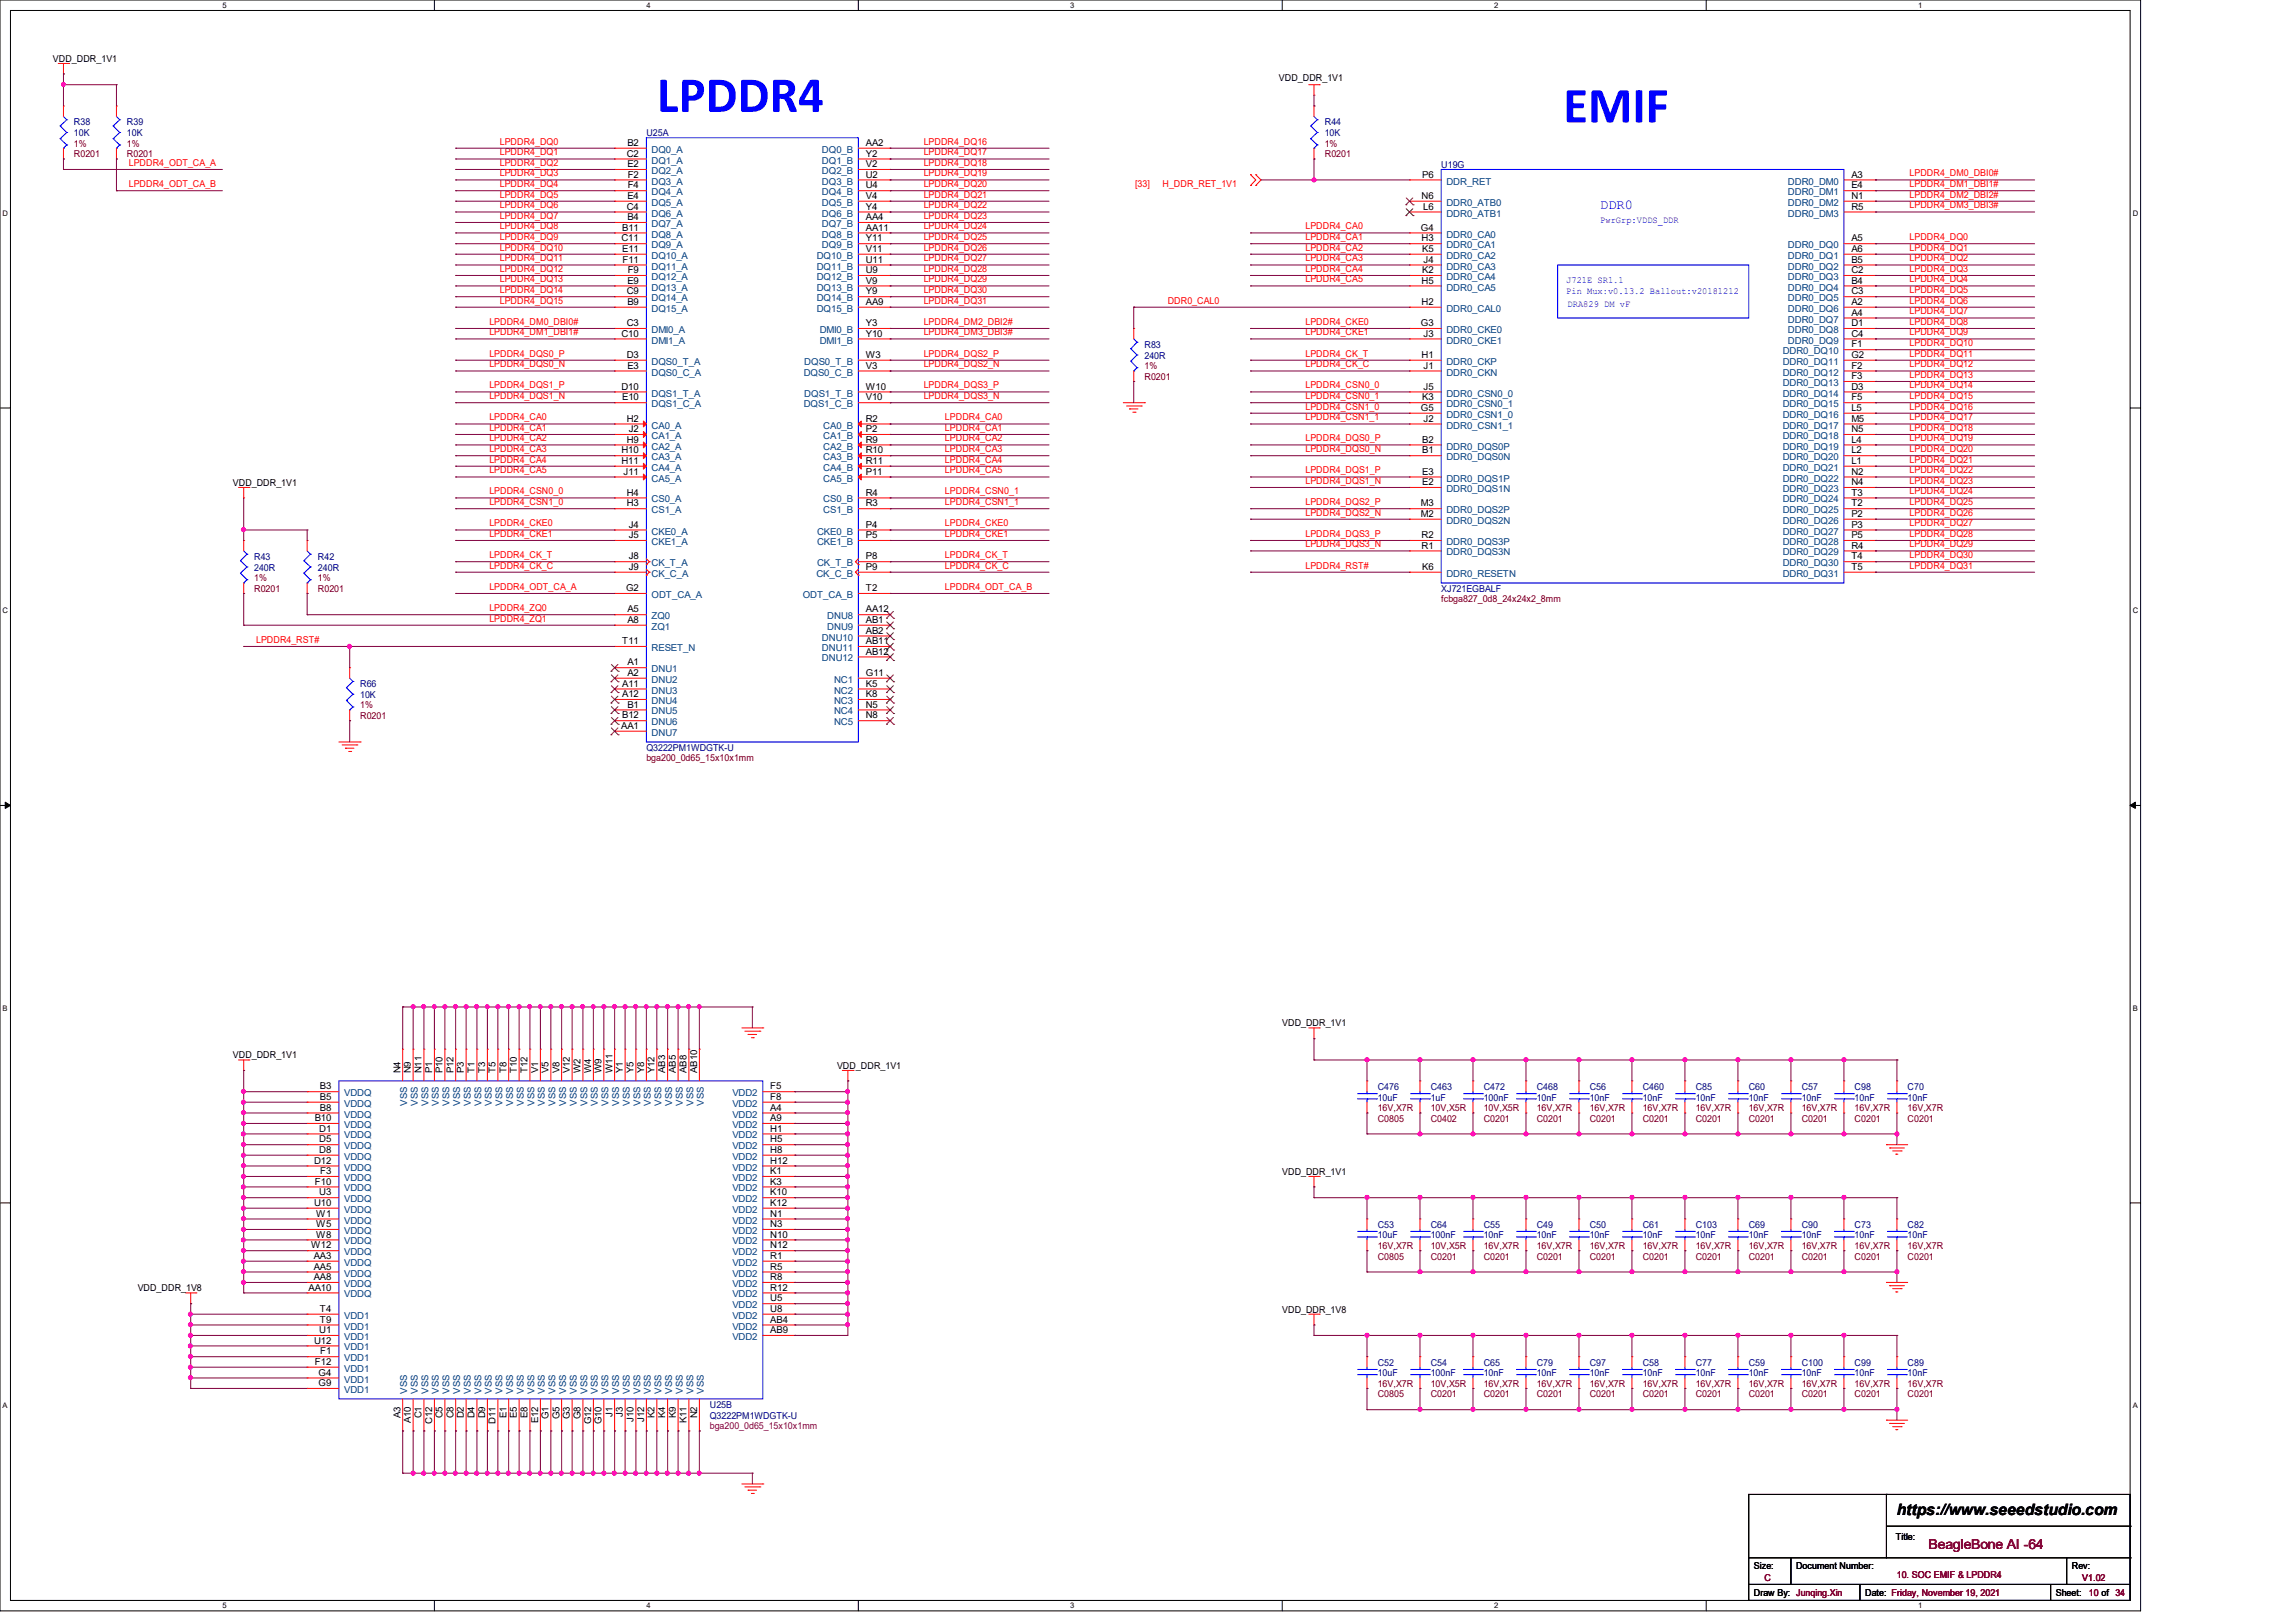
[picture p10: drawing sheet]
<svg xmlns="http://www.w3.org/2000/svg" width="297mm" height="210mm" viewBox="0 0 297 210" stroke-linecap="round" stroke-linejoin="round" font-family="sans-serif">
<defs><g id="words">
<g font-size="6.6" fill="#00f">
<text x="85" y="14.5">LPDDR4</text>
<text x="202.3" y="15.8">EMIF</text>
</g>
<text font-size="2" x="245.5" y="196.1">https://www.seeedstudio.com</text>
<text font-size="1.8" fill="#00f" x="207.1" y="27">DDR0</text>
<text font-size="1.8" fill="#800000" x="249.6" y="200.5">BeagleBone AI -64</text>
<g font-size="1.2">
<text x="6.9" y="8">VDD_DDR_1V1</text>
<text x="165.5" y="10.5">VDD_DDR_1V1</text>
<text x="81.1" y="20.3">C2</text>
<text x="81.2" y="18.9">B2</text>
<text x="81.2" y="21.6">E2</text>
<text x="81.2" y="23">F2</text>
<text x="112.1" y="18.9">AA2</text>
<text x="112.1" y="20.3">Y2</text>
<text x="112.1" y="21.6">V2</text>
<text x="112.1" y="23">U2</text>
<text x="184.1" y="23">P6</text>
<text x="239.6" y="23">A3</text>
<text x="80.5" y="29.8">B11</text>
<text x="81.1" y="27.1">C4</text>
<text x="81.2" y="28.5">B4</text>
<text x="81.2" y="25.7">E4</text>
<text x="81.2" y="24.4">F4</text>
<text x="112.1" y="24.4">U4</text>
<text x="112.1" y="25.7">V4</text>
<text x="112.1" y="27.1">Y4</text>
<text x="112.1" y="28.5">AA4</text>
<text x="112.1" y="29.8">AA11</text>
<text x="183.9" y="29.8">G4</text>
<text x="184" y="25.7">N6</text>
<text x="184.2" y="27.1">L6</text>
<text x="239.6" y="24.4">E4</text>
<text x="239.6" y="25.7">N1</text>
<text x="239.6" y="27.1">R5</text>
<text x="80.4" y="31.2">C11</text>
<text x="80.5" y="32.6">E11</text>
<text x="80.6" y="34">F11</text>
<text x="81.2" y="35.3">F9</text>
<text x="112.1" y="31.2">Y11</text>
<text x="112.1" y="32.6">V11</text>
<text x="112.1" y="34">U11</text>
<text x="112.1" y="35.3">U9</text>
<text x="184" y="31.2">H3</text>
<text x="184.1" y="32.6">K5</text>
<text x="184.1" y="35.3">K2</text>
<text x="184.2" y="34">J4</text>
<text x="239.6" y="31.2">A5</text>
<text x="239.6" y="32.6">A6</text>
<text x="239.6" y="34">B5</text>
<text x="239.6" y="35.3">C2</text>
<text x="81.1" y="38.1">C9</text>
<text x="81.2" y="39.5">B9</text>
<text x="81.2" y="36.7">E9</text>
<text x="112.1" y="36.7">V9</text>
<text x="112.1" y="38.1">Y9</text>
<text x="112.1" y="39.5">AA9</text>
<text x="184" y="36.7">H5</text>
<text x="184" y="39.5">H2</text>
<text x="239.6" y="36.7">B4</text>
<text x="239.6" y="38.1">C3</text>
<text x="239.6" y="39.5">A2</text>
<text x="239.6" y="40.9">A4</text>
<text x="80.4" y="43.6">C10</text>
<text x="81.1" y="42.2">C3</text>
<text x="81.1" y="46.3">D3</text>
<text x="81.2" y="47.7">E3</text>
<text x="112.1" y="42.2">Y3</text>
<text x="112.1" y="43.6">Y10</text>
<text x="112.1" y="46.3">W3</text>
<text x="112.1" y="47.7">V3</text>
<text x="183.9" y="42.2">G3</text>
<text x="184" y="46.3">H1</text>
<text x="184.2" y="43.6">J3</text>
<text x="184.2" y="47.7">J1</text>
<text x="239.6" y="42.2">D1</text>
<text x="239.6" y="43.6">C4</text>
<text x="239.6" y="45">F1</text>
<text x="239.6" y="46.3">G2</text>
<text x="239.6" y="47.7">F2</text>
<text x="80.4" y="50.4">D10</text>
<text x="80.5" y="51.8">E10</text>
<text x="112.1" y="50.4">W10</text>
<text x="112.1" y="51.8">V10</text>
<text x="183.9" y="53.2">G5</text>
<text x="184.1" y="51.8">K3</text>
<text x="184.2" y="50.4">J5</text>
<text x="239.6" y="49.1">F3</text>
<text x="239.6" y="50.4">D3</text>
<text x="239.6" y="51.8">F5</text>
<text x="239.6" y="53.2">L5</text>
<text x="80.4" y="58.7">H10</text>
<text x="81.1" y="54.6">H2</text>
<text x="81.1" y="57.3">H9</text>
<text x="81.4" y="55.9">J2</text>
<text x="112.1" y="54.6">R2</text>
<text x="112.1" y="55.9">P2</text>
<text x="112.1" y="57.3">R9</text>
<text x="112.1" y="58.7">R10</text>
<text x="184.1" y="57.3">B2</text>
<text x="184.1" y="58.7">B1</text>
<text x="184.2" y="54.6">J2</text>
<text x="239.6" y="54.6">M5</text>
<text x="239.6" y="55.9">N5</text>
<text x="239.6" y="57.3">L4</text>
<text x="239.6" y="58.7">L2</text>
<text x="30.1" y="62.9">VDD_DDR_1V1</text>
<text x="80.4" y="60">H11</text>
<text x="80.7" y="61.4">J11</text>
<text x="81.1" y="64.1">H4</text>
<text x="81.1" y="65.5">H3</text>
<text x="112.1" y="61.4">P11</text>
<text x="112.1" y="60">R11</text>
<text x="112.1" y="64.1">R4</text>
<text x="112.1" y="65.5">R3</text>
<text x="183.9" y="65.5">M3</text>
<text x="184.1" y="61.4">E3</text>
<text x="184.1" y="62.8">E2</text>
<text x="239.6" y="60">L1</text>
<text x="239.6" y="61.4">N2</text>
<text x="239.6" y="62.8">N4</text>
<text x="239.6" y="64.1">T3</text>
<text x="239.6" y="65.5">T2</text>
<text x="81.4" y="68.3">J4</text>
<text x="81.4" y="69.6">J5</text>
<text x="112.1" y="68.3">P4</text>
<text x="112.1" y="69.6">P5</text>
<text x="183.9" y="66.9">M2</text>
<text x="184" y="69.6">R2</text>
<text x="184" y="71">R1</text>
<text x="239.6" y="66.9">P2</text>
<text x="239.6" y="68.3">P3</text>
<text x="239.6" y="69.6">P5</text>
<text x="239.6" y="71">R4</text>
<text x="81" y="76.5">G2</text>
<text x="81.4" y="72.4">J8</text>
<text x="81.4" y="73.7">J9</text>
<text x="112.1" y="72.4">P8</text>
<text x="112.1" y="73.7">P9</text>
<text x="112.1" y="76.5">T2</text>
<text x="184.1" y="73.7">K6</text>
<text x="239.6" y="72.4">T4</text>
<text x="239.6" y="73.7">T5</text>
<text x="80.5" y="83.4">T11</text>
<text x="81.2" y="79.2">A5</text>
<text x="81.2" y="80.6">A8</text>
<text x="112.1" y="83.4">AB11</text>
<text x="112.1" y="80.6">AB1</text>
<text x="112.1" y="82">AB2</text>
<text x="112.1" y="79.2">AA12</text>
<text x="80.5" y="88.9">A11</text>
<text x="81.2" y="86.1">A1</text>
<text x="81.2" y="87.5">A2</text>
<text x="112.1" y="84.7">AB12</text>
<text x="112.1" y="87.5">G11</text>
<text x="112.1" y="88.9">K5</text>
<text x="80.4" y="94.3">AA1</text>
<text x="80.5" y="90.2">A12</text>
<text x="80.5" y="93">B12</text>
<text x="81.2" y="91.6">B1</text>
<text x="112.1" y="90.2">K8</text>
<text x="112.1" y="91.6">N5</text>
<text x="112.1" y="93">N8</text>
<text x="30.1" y="136.9">VDD_DDR_1V1</text>
<text x="165.9" y="132.8">VDD_DDR_1V1</text>
<text x="41.4" y="141">B3</text>
<text x="41.4" y="142.3">B5</text>
<text x="41.4" y="143.7">B8</text>
<text x="51.8" y="138.9" transform="rotate(-90 51.8 138.9)">N4</text>
<text x="53.2" y="138.9" transform="rotate(-90 53.2 138.9)">N9</text>
<text x="54.6" y="138.9" transform="rotate(-90 54.6 138.9)">N11</text>
<text x="55.9" y="138.9" transform="rotate(-90 55.9 138.9)">P1</text>
<text x="57.3" y="138.9" transform="rotate(-90 57.3 138.9)">P10</text>
<text x="58.7" y="138.9" transform="rotate(-90 58.7 138.9)">P12</text>
<text x="60" y="138.9" transform="rotate(-90 60 138.9)">P3</text>
<text x="61.4" y="138.9" transform="rotate(-90 61.4 138.9)">T1</text>
<text x="62.8" y="138.9" transform="rotate(-90 62.8 138.9)">T3</text>
<text x="64.1" y="138.9" transform="rotate(-90 64.1 138.9)">T5</text>
<text x="65.5" y="138.9" transform="rotate(-90 65.5 138.9)">T8</text>
<text x="66.9" y="138.9" transform="rotate(-90 66.9 138.9)">T10</text>
<text x="68.3" y="138.9" transform="rotate(-90 68.3 138.9)">T12</text>
<text x="69.6" y="138.9" transform="rotate(-90 69.6 138.9)">V1</text>
<text x="71" y="138.9" transform="rotate(-90 71 138.9)">V5</text>
<text x="72.4" y="138.9" transform="rotate(-90 72.4 138.9)">V8</text>
<text x="73.7" y="138.9" transform="rotate(-90 73.7 138.9)">V12</text>
<text x="75.1" y="138.9" transform="rotate(-90 75.1 138.9)">W2</text>
<text x="76.5" y="138.9" transform="rotate(-90 76.5 138.9)">W4</text>
<text x="77.9" y="138.9" transform="rotate(-90 77.9 138.9)">W9</text>
<text x="79.2" y="138.9" transform="rotate(-90 79.2 138.9)">W11</text>
<text x="80.6" y="138.9" transform="rotate(-90 80.6 138.9)">Y1</text>
<text x="82" y="138.9" transform="rotate(-90 82 138.9)">Y5</text>
<text x="83.4" y="138.9" transform="rotate(-90 83.4 138.9)">Y8</text>
<text x="84.7" y="138.9" transform="rotate(-90 84.7 138.9)">Y12</text>
<text x="86.1" y="138.9" transform="rotate(-90 86.1 138.9)">AB3</text>
<text x="87.5" y="138.9" transform="rotate(-90 87.5 138.9)">AB5</text>
<text x="88.9" y="138.9" transform="rotate(-90 88.9 138.9)">AB8</text>
<text x="90.2" y="138.9" transform="rotate(-90 90.2 138.9)">AB10</text>
<text x="99.7" y="141">F5</text>
<text x="99.7" y="142.3">F8</text>
<text x="99.7" y="143.7">A4</text>
<text x="108.3" y="138.3">VDD_DDR_1V1</text>
<text x="40.7" y="145.1">B10</text>
<text x="41.3" y="146.4">D1</text>
<text x="41.3" y="147.8">D5</text>
<text x="41.3" y="149.2">D8</text>
<text x="99.7" y="145.1">A9</text>
<text x="99.7" y="146.4">H1</text>
<text x="99.7" y="147.8">H5</text>
<text x="99.7" y="149.2">H8</text>
<text x="40.6" y="150.6">D12</text>
<text x="40.8" y="153.3">F10</text>
<text x="41.3" y="154.7">U3</text>
<text x="41.4" y="151.9">F3</text>
<text x="99.7" y="150.6">H12</text>
<text x="99.7" y="151.9">K1</text>
<text x="99.7" y="153.3">K3</text>
<text x="99.7" y="154.7">K10</text>
<text x="165.9" y="152">VDD_DDR_1V1</text>
<text x="40.3" y="161.5">W12</text>
<text x="40.6" y="156">U10</text>
<text x="40.9" y="157.4">W1</text>
<text x="40.9" y="158.8">W5</text>
<text x="40.9" y="160.1">W8</text>
<text x="99.7" y="156">K12</text>
<text x="99.7" y="157.4">N1</text>
<text x="99.7" y="158.8">N3</text>
<text x="99.7" y="160.1">N10</text>
<text x="99.7" y="161.5">N12</text>
<text x="17.8" y="167.1">VDD_DDR_1V8</text>
<text x="39.9" y="167">AA10</text>
<text x="40.6" y="162.9">AA3</text>
<text x="40.6" y="164.3">AA5</text>
<text x="40.6" y="165.6">AA8</text>
<text x="99.7" y="162.9">R1</text>
<text x="99.7" y="164.3">R5</text>
<text x="99.7" y="165.6">R8</text>
<text x="99.7" y="167">R12</text>
<text x="40.6" y="173.9">U12</text>
<text x="41.3" y="172.5">U1</text>
<text x="41.4" y="169.8">T4</text>
<text x="41.4" y="171.2">T9</text>
<text x="99.7" y="168.4">U5</text>
<text x="99.7" y="169.8">U8</text>
<text x="99.7" y="171.2">AB4</text>
<text x="99.7" y="172.5">AB9</text>
<text x="165.9" y="169.8">VDD_DDR_1V8</text>
<text x="40.8" y="176.6">F12</text>
<text x="41.2" y="178">G4</text>
<text x="41.2" y="179.4">G9</text>
<text x="41.4" y="175.3">F1</text>
<text x="51.8" y="183.5" transform="rotate(-90 51.8 183.5)">A3</text>
<text x="53.2" y="184.2" transform="rotate(-90 53.2 184.2)">A10</text>
<text x="54.6" y="183.6" transform="rotate(-90 54.6 183.6)">C1</text>
<text x="55.9" y="184.2" transform="rotate(-90 55.9 184.2)">C12</text>
<text x="57.3" y="183.6" transform="rotate(-90 57.3 183.6)">C5</text>
<text x="58.7" y="183.6" transform="rotate(-90 58.7 183.6)">C8</text>
<text x="60" y="183.6" transform="rotate(-90 60 183.6)">D2</text>
<text x="61.4" y="183.6" transform="rotate(-90 61.4 183.6)">D4</text>
<text x="62.8" y="183.6" transform="rotate(-90 62.8 183.6)">D9</text>
<text x="64.1" y="184.2" transform="rotate(-90 64.1 184.2)">D11</text>
<text x="65.5" y="183.5" transform="rotate(-90 65.5 183.5)">E1</text>
<text x="66.9" y="183.5" transform="rotate(-90 66.9 183.5)">E5</text>
<text x="68.3" y="183.5" transform="rotate(-90 68.3 183.5)">E8</text>
<text x="69.6" y="184.2" transform="rotate(-90 69.6 184.2)">E12</text>
<text x="71" y="183.6" transform="rotate(-90 71 183.6)">G1</text>
<text x="72.4" y="183.6" transform="rotate(-90 72.4 183.6)">G5</text>
<text x="73.7" y="183.6" transform="rotate(-90 73.7 183.6)">G3</text>
<text x="75.1" y="183.6" transform="rotate(-90 75.1 183.6)">G8</text>
<text x="76.5" y="184.3" transform="rotate(-90 76.5 184.3)">G12</text>
<text x="77.9" y="184.3" transform="rotate(-90 77.9 184.3)">G10</text>
<text x="79.2" y="183.3" transform="rotate(-90 79.2 183.3)">J1</text>
<text x="80.6" y="183.3" transform="rotate(-90 80.6 183.3)">J3</text>
<text x="82" y="184" transform="rotate(-90 82 184)">J10</text>
<text x="83.4" y="184" transform="rotate(-90 83.4 184)">J12</text>
<text x="84.7" y="183.5" transform="rotate(-90 84.7 183.5)">K2</text>
<text x="86.1" y="183.5" transform="rotate(-90 86.1 183.5)">K4</text>
<text x="87.5" y="183.5" transform="rotate(-90 87.5 183.5)">K9</text>
<text x="88.9" y="184.2" transform="rotate(-90 88.9 184.2)">K11</text>
<text x="90.2" y="183.6" transform="rotate(-90 90.2 183.6)">N2</text>
<text x="227" y="203">Size:</text>
<text x="232.5" y="203">Document Number:</text>
<text x="245.4" y="199.3">Title:</text>
<text x="268.1" y="203">Rev:</text>
<text x="227" y="206.6">Draw By: Junqing.Xin</text>
<text x="241.4" y="206.6">Date: Friday, November 19, 2021</text>
<text x="266.1" y="206.6">Sheet:</text>
</g>
<g font-size="1.2" fill="#000080">
<text x="9.6" y="16.2">R38</text>
<text x="9.6" y="17.6">10K</text>
<text x="16.4" y="16.2">R39</text>
<text x="16.4" y="17.6">10K</text>
<text x="83.6" y="17.6">U25A</text>
<text x="171.4" y="16.2">R44</text>
<text x="171.4" y="17.6">10K</text>
<text x="186.5" y="21.7">U19G</text>
<text x="148.1" y="45">R83</text>
<text x="148.1" y="46.4">240R</text>
<text x="32.9" y="72.4">R43</text>
<text x="32.9" y="73.8">240R</text>
<text x="41.1" y="72.4">R42</text>
<text x="41.1" y="73.8">240R</text>
<text x="186.5" y="76.6">XJ721EGBALF</text>
<text x="46.6" y="88.9">R66</text>
<text x="46.6" y="90.3">10K</text>
<text x="83.6" y="97.2">Q3222PM1WDGTK-U</text>
<text x="178.3" y="141">C476</text>
<text x="178.3" y="142.4">10uF</text>
<text x="185.2" y="141">C463</text>
<text x="185.2" y="142.4">1uF</text>
<text x="192" y="141">C472</text>
<text x="192" y="142.4">100nF</text>
<text x="198.9" y="141">C468</text>
<text x="198.9" y="142.4">10nF</text>
<text x="205.7" y="141">C56</text>
<text x="205.7" y="142.4">10nF</text>
<text x="212.6" y="141">C460</text>
<text x="212.6" y="142.4">10nF</text>
<text x="219.5" y="141">C85</text>
<text x="219.5" y="142.4">10nF</text>
<text x="226.3" y="141">C60</text>
<text x="226.3" y="142.4">10nF</text>
<text x="233.2" y="141">C57</text>
<text x="233.2" y="142.4">10nF</text>
<text x="240" y="141">C98</text>
<text x="240" y="142.4">10nF</text>
<text x="246.9" y="141">C70</text>
<text x="246.9" y="142.4">10nF</text>
<text x="178.3" y="158.9">C53</text>
<text x="178.3" y="160.2">10uF</text>
<text x="185.2" y="158.9">C64</text>
<text x="185.2" y="160.2">100nF</text>
<text x="192" y="158.9">C55</text>
<text x="192" y="160.2">10nF</text>
<text x="198.9" y="158.9">C49</text>
<text x="198.9" y="160.2">10nF</text>
<text x="205.7" y="158.9">C50</text>
<text x="205.7" y="160.2">10nF</text>
<text x="212.6" y="158.9">C61</text>
<text x="212.6" y="160.2">10nF</text>
<text x="219.5" y="158.9">C103</text>
<text x="219.5" y="160.2">10nF</text>
<text x="226.3" y="158.9">C69</text>
<text x="226.3" y="160.2">10nF</text>
<text x="233.2" y="158.9">C90</text>
<text x="233.2" y="160.2">10nF</text>
<text x="240" y="158.9">C73</text>
<text x="240" y="160.2">10nF</text>
<text x="246.9" y="158.9">C82</text>
<text x="246.9" y="160.2">10nF</text>
<text x="178.3" y="176.7">C52</text>
<text x="178.3" y="178.1">10uF</text>
<text x="185.2" y="176.7">C54</text>
<text x="185.2" y="178.1">100nF</text>
<text x="192" y="176.7">C65</text>
<text x="192" y="178.1">10nF</text>
<text x="198.9" y="176.7">C79</text>
<text x="198.9" y="178.1">10nF</text>
<text x="205.7" y="176.7">C97</text>
<text x="205.7" y="178.1">10nF</text>
<text x="212.6" y="176.7">C58</text>
<text x="212.6" y="178.1">10nF</text>
<text x="219.5" y="176.7">C77</text>
<text x="219.5" y="178.1">10nF</text>
<text x="226.3" y="176.7">C59</text>
<text x="226.3" y="178.1">10nF</text>
<text x="233.2" y="176.7">C100</text>
<text x="233.2" y="178.1">10nF</text>
<text x="240" y="176.7">C99</text>
<text x="240" y="178.1">10nF</text>
<text x="246.9" y="176.7">C89</text>
<text x="246.9" y="178.1">10nF</text>
<text x="91.9" y="182.2">U25B</text>
<text x="91.9" y="183.6">Q3222PM1WDGTK-U</text>
</g>
<g font-size="1.2" fill="#800000">
<text x="9.6" y="19">1%</text>
<text x="9.6" y="20.3">R0201</text>
<text x="16.4" y="19">1%</text>
<text x="16.4" y="20.3">R0201</text>
<text x="171.4" y="19">1%</text>
<text x="171.4" y="20.3">R0201</text>
<text x="148.1" y="47.8">1%</text>
<text x="148.1" y="49.1">R0201</text>
<text x="32.9" y="75.2">1%</text>
<text x="32.9" y="76.6">R0201</text>
<text x="41.1" y="75.2">1%</text>
<text x="41.1" y="76.6">R0201</text>
<text x="186.5" y="77.9">fcbga827_0d8_24x24x2_8mm</text>
<text x="46.6" y="91.7">1%</text>
<text x="46.6" y="93">R0201</text>
<text x="83.6" y="98.5">bga200_0d65_15x10x1mm</text>
<text x="178.3" y="143.8">16V,X7R</text>
<text x="185.2" y="143.8">10V,X5R</text>
<text x="192" y="143.8">10V,X5R</text>
<text x="198.9" y="143.8">16V,X7R</text>
<text x="205.7" y="143.8">16V,X7R</text>
<text x="212.6" y="143.8">16V,X7R</text>
<text x="219.5" y="143.8">16V,X7R</text>
<text x="226.3" y="143.8">16V,X7R</text>
<text x="233.2" y="143.8">16V,X7R</text>
<text x="240" y="143.8">16V,X7R</text>
<text x="246.9" y="143.8">16V,X7R</text>
<text x="178.3" y="145.2">C0805</text>
<text x="185.2" y="145.2">C0402</text>
<text x="192" y="145.2">C0201</text>
<text x="198.9" y="145.2">C0201</text>
<text x="205.7" y="145.2">C0201</text>
<text x="212.6" y="145.2">C0201</text>
<text x="219.5" y="145.2">C0201</text>
<text x="226.3" y="145.2">C0201</text>
<text x="233.2" y="145.2">C0201</text>
<text x="240" y="145.2">C0201</text>
<text x="246.9" y="145.2">C0201</text>
<text x="178.3" y="161.6">16V,X7R</text>
<text x="185.2" y="161.6">10V,X5R</text>
<text x="192" y="161.6">16V,X7R</text>
<text x="198.9" y="161.6">16V,X7R</text>
<text x="205.7" y="161.6">16V,X7R</text>
<text x="212.6" y="161.6">16V,X7R</text>
<text x="219.5" y="161.6">16V,X7R</text>
<text x="226.3" y="161.6">16V,X7R</text>
<text x="233.2" y="161.6">16V,X7R</text>
<text x="240" y="161.6">16V,X7R</text>
<text x="246.9" y="161.6">16V,X7R</text>
<text x="178.3" y="163">C0805</text>
<text x="185.2" y="163">C0201</text>
<text x="192" y="163">C0201</text>
<text x="198.9" y="163">C0201</text>
<text x="205.7" y="163">C0201</text>
<text x="212.6" y="163">C0201</text>
<text x="219.5" y="163">C0201</text>
<text x="226.3" y="163">C0201</text>
<text x="233.2" y="163">C0201</text>
<text x="240" y="163">C0201</text>
<text x="246.9" y="163">C0201</text>
<text x="178.3" y="179.4">16V,X7R</text>
<text x="185.2" y="179.4">10V,X5R</text>
<text x="192" y="179.4">16V,X7R</text>
<text x="198.9" y="179.4">16V,X7R</text>
<text x="205.7" y="179.4">16V,X7R</text>
<text x="212.6" y="179.4">16V,X7R</text>
<text x="219.5" y="179.4">16V,X7R</text>
<text x="226.3" y="179.4">16V,X7R</text>
<text x="233.2" y="179.4">16V,X7R</text>
<text x="240" y="179.4">16V,X7R</text>
<text x="246.9" y="179.4">16V,X7R</text>
<text x="178.3" y="180.8">C0805</text>
<text x="185.2" y="180.8">C0201</text>
<text x="192" y="180.8">C0201</text>
<text x="198.9" y="180.8">C0201</text>
<text x="205.7" y="180.8">C0201</text>
<text x="212.6" y="180.8">C0201</text>
<text x="219.5" y="180.8">C0201</text>
<text x="226.3" y="180.8">C0201</text>
<text x="233.2" y="180.8">C0201</text>
<text x="240" y="180.8">C0201</text>
<text x="246.9" y="180.8">C0201</text>
<text x="228.3" y="204.6">C</text>
<text x="245.5" y="204.1">10. SOC EMIF &amp; LPDDR4</text>
<text x="269.5" y="204.6">V1.02</text>
<text x="270.3" y="206.6">10 of 34</text>
</g>
<g font-size="1.2" fill="#f00">
<text x="16.7" y="21.5">LPDDR4_ODT_CA_A</text>
<text x="64.7" y="21.5">LPDDR4_DQ2</text>
<text x="64.7" y="20.1">LPDDR4_DQ1</text>
<text x="64.7" y="18.7">LPDDR4_DQ0</text>
<text x="64.7" y="22.8">LPDDR4_DQ3</text>
<text x="119.5" y="22.8">LPDDR4_DQ19</text>
<text x="119.5" y="21.5">LPDDR4_DQ18</text>
<text x="119.5" y="20.1">LPDDR4_DQ17</text>
<text x="119.5" y="18.7">LPDDR4_DQ16</text>
<text x="247.1" y="22.8">LPDDR4_DM0_DBI0#</text>
<text x="16.7" y="24.2">LPDDR4_ODT_CA_B</text>
<text x="64.7" y="29.7">LPDDR4_DQ8</text>
<text x="64.7" y="28.3">LPDDR4_DQ7</text>
<text x="64.7" y="27">LPDDR4_DQ6</text>
<text x="64.7" y="25.6">LPDDR4_DQ5</text>
<text x="64.7" y="24.2">LPDDR4_DQ4</text>
<text x="119.5" y="29.7">LPDDR4_DQ24</text>
<text x="119.5" y="28.3">LPDDR4_DQ23</text>
<text x="119.5" y="27">LPDDR4_DQ22</text>
<text x="119.5" y="25.6">LPDDR4_DQ21</text>
<text x="119.5" y="24.2">LPDDR4_DQ20</text>
<text x="146.9" y="24.2">[33]</text>
<text x="150.4" y="24.2">H_DDR_RET_1V1</text>
<text x="168.9" y="29.7">LPDDR4_CA0</text>
<text x="247.1" y="24.2">LPDDR4_DM1_DBI1#</text>
<text x="247.1" y="25.6">LPDDR4_DM2_DBI2#</text>
<text x="247.1" y="27">LPDDR4_DM3_DBI3#</text>
<text x="64.7" y="35.2">LPDDR4_DQ12</text>
<text x="64.7" y="33.8">LPDDR4_DQ11</text>
<text x="64.7" y="32.4">LPDDR4_DQ10</text>
<text x="64.7" y="31.1">LPDDR4_DQ9</text>
<text x="119.5" y="35.2">LPDDR4_DQ28</text>
<text x="119.5" y="33.8">LPDDR4_DQ27</text>
<text x="119.5" y="31.1">LPDDR4_DQ25</text>
<text x="119.5" y="32.4">LPDDR4_DQ26</text>
<text x="168.9" y="31.1">LPDDR4_CA1</text>
<text x="168.9" y="32.4">LPDDR4_CA2</text>
<text x="168.9" y="33.8">LPDDR4_CA3</text>
<text x="168.9" y="35.2">LPDDR4_CA4</text>
<text x="247.1" y="32.4">LPDDR4_DQ1</text>
<text x="247.1" y="33.8">LPDDR4_DQ2</text>
<text x="247.1" y="31.1">LPDDR4_DQ0</text>
<text x="247.1" y="35.2">LPDDR4_DQ3</text>
<text x="64.7" y="36.5">LPDDR4_DQ13</text>
<text x="64.7" y="39.3">LPDDR4_DQ15</text>
<text x="64.7" y="37.9">LPDDR4_DQ14</text>
<text x="119.5" y="36.5">LPDDR4_DQ29</text>
<text x="119.5" y="39.3">LPDDR4_DQ31</text>
<text x="119.5" y="37.9">LPDDR4_DQ30</text>
<text x="151.1" y="39.3">DDR0_CAL0</text>
<text x="168.9" y="36.5">LPDDR4_CA5</text>
<text x="247.1" y="36.5">LPDDR4_DQ4</text>
<text x="247.1" y="37.9">LPDDR4_DQ5</text>
<text x="247.1" y="39.3">LPDDR4_DQ6</text>
<text x="247.1" y="40.7">LPDDR4_DQ7</text>
<text x="63.3" y="43.4">LPDDR4_DM1_DBI1#</text>
<text x="63.3" y="42">LPDDR4_DM0_DBI0#</text>
<text x="63.3" y="47.5">LPDDR4_DQS0_N</text>
<text x="63.3" y="46.1">LPDDR4_DQS0_P</text>
<text x="119.5" y="43.4">LPDDR4_DM3_DBI3#</text>
<text x="119.5" y="42">LPDDR4_DM2_DBI2#</text>
<text x="119.5" y="47.5">LPDDR4_DQS2_N</text>
<text x="119.5" y="46.1">LPDDR4_DQS2_P</text>
<text x="168.9" y="43.4">LPDDR4_CKE1</text>
<text x="168.9" y="47.5">LPDDR4_CK_C</text>
<text x="168.9" y="46.1">LPDDR4_CK_T</text>
<text x="168.9" y="42">LPDDR4_CKE0</text>
<text x="247.1" y="42">LPDDR4_DQ8</text>
<text x="247.1" y="43.4">LPDDR4_DQ9</text>
<text x="247.1" y="44.8">LPDDR4_DQ10</text>
<text x="247.1" y="46.1">LPDDR4_DQ11</text>
<text x="247.1" y="47.5">LPDDR4_DQ12</text>
<text x="63.3" y="51.6">LPDDR4_DQS1_N</text>
<text x="63.3" y="50.2">LPDDR4_DQS1_P</text>
<text x="119.5" y="51.6">LPDDR4_DQS3_N</text>
<text x="119.5" y="50.2">LPDDR4_DQS3_P</text>
<text x="168.9" y="53">LPDDR4_CSN1_0</text>
<text x="168.9" y="50.2">LPDDR4_CSN0_0</text>
<text x="168.9" y="51.6">LPDDR4_CSN0_1</text>
<text x="247.1" y="48.9">LPDDR4_DQ13</text>
<text x="247.1" y="50.2">LPDDR4_DQ14</text>
<text x="247.1" y="51.6">LPDDR4_DQ15</text>
<text x="247.1" y="53">LPDDR4_DQ16</text>
<text x="63.3" y="58.5">LPDDR4_CA3</text>
<text x="63.3" y="57.1">LPDDR4_CA2</text>
<text x="63.3" y="55.8">LPDDR4_CA1</text>
<text x="63.3" y="54.4">LPDDR4_CA0</text>
<text x="63.3" y="59.9">LPDDR4_CA4</text>
<text x="122.3" y="59.9">LPDDR4_CA4</text>
<text x="122.3" y="58.5">LPDDR4_CA3</text>
<text x="122.3" y="57.1">LPDDR4_CA2</text>
<text x="122.3" y="55.8">LPDDR4_CA1</text>
<text x="122.3" y="54.4">LPDDR4_CA0</text>
<text x="168.9" y="54.4">LPDDR4_CSN1_1</text>
<text x="168.9" y="57.1">LPDDR4_DQS0_P</text>
<text x="168.9" y="58.5">LPDDR4_DQS0_N</text>
<text x="247.1" y="54.4">LPDDR4_DQ17</text>
<text x="247.1" y="55.8">LPDDR4_DQ18</text>
<text x="247.1" y="57.1">LPDDR4_DQ19</text>
<text x="247.1" y="58.5">LPDDR4_DQ20</text>
<text x="247.1" y="59.9">LPDDR4_DQ21</text>
<text x="63.3" y="61.3">LPDDR4_CA5</text>
<text x="63.3" y="64">LPDDR4_CSN0_0</text>
<text x="63.3" y="65.4">LPDDR4_CSN1_0</text>
<text x="122.3" y="61.3">LPDDR4_CA5</text>
<text x="122.3" y="64">LPDDR4_CSN0_1</text>
<text x="122.3" y="65.4">LPDDR4_CSN1_1</text>
<text x="168.9" y="61.3">LPDDR4_DQS1_P</text>
<text x="168.9" y="65.4">LPDDR4_DQS2_P</text>
<text x="168.9" y="62.6">LPDDR4_DQS1_N</text>
<text x="247.1" y="65.4">LPDDR4_DQ25</text>
<text x="247.1" y="64">LPDDR4_DQ24</text>
<text x="247.1" y="61.3">LPDDR4_DQ22</text>
<text x="247.1" y="62.6">LPDDR4_DQ23</text>
<text x="63.3" y="68.1">LPDDR4_CKE0</text>
<text x="63.3" y="69.5">LPDDR4_CKE1</text>
<text x="122.3" y="68.1">LPDDR4_CKE0</text>
<text x="122.3" y="69.5">LPDDR4_CKE1</text>
<text x="168.9" y="69.5">LPDDR4_DQS3_P</text>
<text x="168.9" y="66.7">LPDDR4_DQS2_N</text>
<text x="168.9" y="70.8">LPDDR4_DQS3_N</text>
<text x="247.1" y="66.7">LPDDR4_DQ26</text>
<text x="247.1" y="68.1">LPDDR4_DQ27</text>
<text x="247.1" y="69.5">LPDDR4_DQ28</text>
<text x="247.1" y="70.8">LPDDR4_DQ29</text>
<text x="63.3" y="72.2">LPDDR4_CK_T</text>
<text x="63.3" y="73.6">LPDDR4_CK_C</text>
<text x="63.3" y="76.3">LPDDR4_ODT_CA_A</text>
<text x="122.3" y="72.2">LPDDR4_CK_T</text>
<text x="122.3" y="73.6">LPDDR4_CK_C</text>
<text x="122.3" y="76.3">LPDDR4_ODT_CA_B</text>
<text x="168.9" y="73.6">LPDDR4_RST#</text>
<text x="247.1" y="72.2">LPDDR4_DQ30</text>
<text x="247.1" y="73.6">LPDDR4_DQ31</text>
<text x="33.1" y="83.2">LPDDR4_RST#</text>
<text x="63.3" y="80.4">LPDDR4_ZQ1</text>
<text x="63.3" y="79.1">LPDDR4_ZQ0</text>
</g>
<g font-size="1.2" fill="#004080">
<text x="84.3" y="19.8">DQ0_A</text>
<text x="84.3" y="21.2">DQ1_A</text>
<text x="84.3" y="23.9">DQ3_A</text>
<text x="84.3" y="22.5">DQ2_A</text>
<text x="106.4" y="19.8">DQ0_B</text>
<text x="106.4" y="21.2">DQ1_B</text>
<text x="106.4" y="22.5">DQ2_B</text>
<text x="106.4" y="23.9">DQ3_B</text>
<text x="187.2" y="23.9">DDR_RET</text>
<text x="231.4" y="23.9">DDR0_DM0</text>
<text x="84.3" y="29.4">DQ7_A</text>
<text x="84.3" y="28">DQ6_A</text>
<text x="84.3" y="26.6">DQ5_A</text>
<text x="84.3" y="25.3">DQ4_A</text>
<text x="106.4" y="25.3">DQ4_B</text>
<text x="106.4" y="26.6">DQ5_B</text>
<text x="106.4" y="28">DQ6_B</text>
<text x="106.4" y="29.4">DQ7_B</text>
<text x="187.2" y="26.6">DDR0_ATB0</text>
<text x="187.2" y="28">DDR0_ATB1</text>
<text x="231.4" y="25.3">DDR0_DM1</text>
<text x="231.4" y="26.6">DDR0_DM2</text>
<text x="231.4" y="28">DDR0_DM3</text>
<text x="84.3" y="30.7">DQ8_A</text>
<text x="84.3" y="32.1">DQ9_A</text>
<text x="84.3" y="33.5">DQ10_A</text>
<text x="84.3" y="34.9">DQ11_A</text>
<text x="105.7" y="33.5">DQ10_B</text>
<text x="105.7" y="34.9">DQ11_B</text>
<text x="106.4" y="30.7">DQ8_B</text>
<text x="106.4" y="32.1">DQ9_B</text>
<text x="187.2" y="30.7">DDR0_CA0</text>
<text x="187.2" y="32.1">DDR0_CA1</text>
<text x="187.2" y="33.5">DDR0_CA2</text>
<text x="187.2" y="34.9">DDR0_CA3</text>
<text x="231.4" y="32.1">DDR0_DQ0</text>
<text x="231.4" y="33.5">DDR0_DQ1</text>
<text x="231.4" y="34.9">DDR0_DQ2</text>
<text x="84.3" y="40.3">DQ15_A</text>
<text x="84.3" y="39">DQ14_A</text>
<text x="84.3" y="37.6">DQ13_A</text>
<text x="84.3" y="36.2">DQ12_A</text>
<text x="105.7" y="36.2">DQ12_B</text>
<text x="105.7" y="37.6">DQ13_B</text>
<text x="105.7" y="39">DQ14_B</text>
<text x="105.7" y="40.3">DQ15_B</text>
<text x="187.2" y="36.2">DDR0_CA4</text>
<text x="187.2" y="37.6">DDR0_CA5</text>
<text x="187.2" y="40.3">DDR0_CAL0</text>
<text x="231.4" y="36.2">DDR0_DQ3</text>
<text x="231.4" y="37.6">DDR0_DQ4</text>
<text x="231.4" y="39">DDR0_DQ5</text>
<text x="231.4" y="40.3">DDR0_DQ6</text>
<text x="231.4" y="41.7">DDR0_DQ7</text>
<text x="84.3" y="43.1">DMI0_A</text>
<text x="84.3" y="44.4">DMI1_A</text>
<text x="84.3" y="47.2">DQS0_T_A</text>
<text x="104.1" y="47.2">DQS0_T_B</text>
<text x="106.1" y="43.1">DMI0_B</text>
<text x="106.1" y="44.4">DMI1_B</text>
<text x="187.2" y="43.1">DDR0_CKE0</text>
<text x="187.2" y="44.4">DDR0_CKE1</text>
<text x="187.2" y="47.2">DDR0_CKP</text>
<text x="230.7" y="45.8">DDR0_DQ10</text>
<text x="230.7" y="47.2">DDR0_DQ11</text>
<text x="231.4" y="43.1">DDR0_DQ8</text>
<text x="231.4" y="44.4">DDR0_DQ9</text>
<text x="84.3" y="51.3">DQS1_T_A</text>
<text x="84.3" y="48.6">DQS0_C_A</text>
<text x="84.3" y="52.7">DQS1_C_A</text>
<text x="104" y="48.6">DQS0_C_B</text>
<text x="104" y="52.7">DQS1_C_B</text>
<text x="104.1" y="51.3">DQS1_T_B</text>
<text x="187.2" y="48.6">DDR0_CKN</text>
<text x="187.2" y="51.3">DDR0_CSN0_0</text>
<text x="187.2" y="52.7">DDR0_CSN0_1</text>
<text x="230.7" y="48.6">DDR0_DQ12</text>
<text x="230.7" y="50">DDR0_DQ13</text>
<text x="230.7" y="51.3">DDR0_DQ14</text>
<text x="230.7" y="52.7">DDR0_DQ15</text>
<text x="84.3" y="55.5">CA0_A</text>
<text x="84.3" y="56.8">CA1_A</text>
<text x="84.3" y="58.2">CA2_A</text>
<text x="84.3" y="59.6">CA3_A</text>
<text x="106.5" y="55.5">CA0_B</text>
<text x="106.5" y="56.8">CA1_B</text>
<text x="106.5" y="58.2">CA2_B</text>
<text x="106.5" y="59.6">CA3_B</text>
<text x="187.2" y="54.1">DDR0_CSN1_0</text>
<text x="187.2" y="55.5">DDR0_CSN1_1</text>
<text x="187.2" y="58.2">DDR0_DQS0P</text>
<text x="187.2" y="59.6">DDR0_DQS0N</text>
<text x="230.7" y="54.1">DDR0_DQ16</text>
<text x="230.7" y="55.5">DDR0_DQ17</text>
<text x="230.7" y="56.8">DDR0_DQ18</text>
<text x="230.7" y="58.2">DDR0_DQ19</text>
<text x="230.7" y="59.6">DDR0_DQ20</text>
<text x="84.3" y="60.9">CA4_A</text>
<text x="84.3" y="62.3">CA5_A</text>
<text x="84.3" y="65">CS0_A</text>
<text x="106.5" y="62.3">CA5_B</text>
<text x="106.5" y="60.9">CA4_B</text>
<text x="106.5" y="65">CS0_B</text>
<text x="187.2" y="62.3">DDR0_DQS1P</text>
<text x="187.2" y="63.7">DDR0_DQS1N</text>
<text x="230.7" y="60.9">DDR0_DQ21</text>
<text x="230.7" y="62.3">DDR0_DQ22</text>
<text x="230.7" y="63.7">DDR0_DQ23</text>
<text x="230.7" y="65">DDR0_DQ24</text>
<text x="84.3" y="66.4">CS1_A</text>
<text x="84.3" y="69.2">CKE0_A</text>
<text x="84.3" y="70.5">CKE1_A</text>
<text x="105.7" y="69.2">CKE0_B</text>
<text x="105.7" y="70.5">CKE1_B</text>
<text x="106.5" y="66.4">CS1_B</text>
<text x="187.2" y="66.4">DDR0_DQS2P</text>
<text x="187.2" y="67.8">DDR0_DQS2N</text>
<text x="187.2" y="70.5">DDR0_DQS3P</text>
<text x="187.2" y="71.9">DDR0_DQS3N</text>
<text x="230.7" y="66.4">DDR0_DQ25</text>
<text x="230.7" y="67.8">DDR0_DQ26</text>
<text x="230.7" y="69.2">DDR0_DQ27</text>
<text x="230.7" y="70.5">DDR0_DQ28</text>
<text x="230.7" y="71.9">DDR0_DQ29</text>
<text x="84.3" y="77.4">ODT_CA_A</text>
<text x="84.3" y="73.3">CK_T_A</text>
<text x="84.3" y="74.6">CK_C_A</text>
<text x="103.9" y="77.4">ODT_CA_B</text>
<text x="105.7" y="74.6">CK_C_B</text>
<text x="105.7" y="73.3">CK_T_B</text>
<text x="187.2" y="74.6">DDR0_RESETN</text>
<text x="230.7" y="73.3">DDR0_DQ30</text>
<text x="230.7" y="74.6">DDR0_DQ31</text>
<text x="84.3" y="80.1">ZQ0</text>
<text x="84.3" y="81.5">ZQ1</text>
<text x="106.4" y="82.9">DNU10</text>
<text x="107.1" y="81.5">DNU9</text>
<text x="107.1" y="80.1">DNU8</text>
<text x="84.3" y="84.2">RESET_N</text>
<text x="84.3" y="87">DNU1</text>
<text x="84.3" y="88.3">DNU2</text>
<text x="84.3" y="89.7">DNU3</text>
<text x="106.4" y="84.2">DNU11</text>
<text x="106.4" y="85.6">DNU12</text>
<text x="107.9" y="88.3">NC1</text>
<text x="107.9" y="89.7">NC2</text>
<text x="84.3" y="91.1">DNU4</text>
<text x="84.3" y="92.5">DNU5</text>
<text x="84.3" y="93.9">DNU6</text>
<text x="84.3" y="95.2">DNU7</text>
<text x="107.9" y="91.1">NC3</text>
<text x="107.9" y="92.5">NC4</text>
<text x="107.9" y="93.9">NC5</text>
<text x="44.5" y="141.9">VDDQ</text>
<text x="44.5" y="143.2">VDDQ</text>
<text x="52.7" y="143.1" transform="rotate(-90 52.7 143.1)">VSS</text>
<text x="54.1" y="143.1" transform="rotate(-90 54.1 143.1)">VSS</text>
<text x="55.5" y="143.1" transform="rotate(-90 55.5 143.1)">VSS</text>
<text x="56.8" y="143.1" transform="rotate(-90 56.8 143.1)">VSS</text>
<text x="58.2" y="143.1" transform="rotate(-90 58.2 143.1)">VSS</text>
<text x="59.6" y="143.1" transform="rotate(-90 59.6 143.1)">VSS</text>
<text x="60.9" y="143.1" transform="rotate(-90 60.9 143.1)">VSS</text>
<text x="62.3" y="143.1" transform="rotate(-90 62.3 143.1)">VSS</text>
<text x="63.7" y="143.1" transform="rotate(-90 63.7 143.1)">VSS</text>
<text x="65" y="143.1" transform="rotate(-90 65 143.1)">VSS</text>
<text x="66.4" y="143.1" transform="rotate(-90 66.4 143.1)">VSS</text>
<text x="67.8" y="143.1" transform="rotate(-90 67.8 143.1)">VSS</text>
<text x="69.2" y="143.1" transform="rotate(-90 69.2 143.1)">VSS</text>
<text x="70.5" y="143.1" transform="rotate(-90 70.5 143.1)">VSS</text>
<text x="71.9" y="143.1" transform="rotate(-90 71.9 143.1)">VSS</text>
<text x="73.3" y="143.1" transform="rotate(-90 73.3 143.1)">VSS</text>
<text x="74.6" y="143.1" transform="rotate(-90 74.6 143.1)">VSS</text>
<text x="76" y="143.1" transform="rotate(-90 76 143.1)">VSS</text>
<text x="77.4" y="143.1" transform="rotate(-90 77.4 143.1)">VSS</text>
<text x="78.7" y="143.1" transform="rotate(-90 78.7 143.1)">VSS</text>
<text x="80.1" y="143.1" transform="rotate(-90 80.1 143.1)">VSS</text>
<text x="81.5" y="143.1" transform="rotate(-90 81.5 143.1)">VSS</text>
<text x="82.9" y="143.1" transform="rotate(-90 82.9 143.1)">VSS</text>
<text x="84.2" y="143.1" transform="rotate(-90 84.2 143.1)">VSS</text>
<text x="85.6" y="143.1" transform="rotate(-90 85.6 143.1)">VSS</text>
<text x="87" y="143.1" transform="rotate(-90 87 143.1)">VSS</text>
<text x="88.3" y="143.1" transform="rotate(-90 88.3 143.1)">VSS</text>
<text x="89.7" y="143.1" transform="rotate(-90 89.7 143.1)">VSS</text>
<text x="91.1" y="143.1" transform="rotate(-90 91.1 143.1)">VSS</text>
<text x="94.8" y="141.9">VDD2</text>
<text x="94.8" y="143.2">VDD2</text>
<text x="44.5" y="144.6">VDDQ</text>
<text x="44.5" y="146">VDDQ</text>
<text x="44.5" y="147.3">VDDQ</text>
<text x="44.5" y="148.7">VDDQ</text>
<text x="94.8" y="144.6">VDD2</text>
<text x="94.8" y="146">VDD2</text>
<text x="94.8" y="147.3">VDD2</text>
<text x="94.8" y="148.7">VDD2</text>
<text x="44.5" y="150.1">VDDQ</text>
<text x="44.5" y="151.5">VDDQ</text>
<text x="44.5" y="152.8">VDDQ</text>
<text x="44.5" y="154.2">VDDQ</text>
<text x="44.5" y="155.6">VDDQ</text>
<text x="94.8" y="150.1">VDD2</text>
<text x="94.8" y="151.5">VDD2</text>
<text x="94.8" y="152.8">VDD2</text>
<text x="94.8" y="154.2">VDD2</text>
<text x="94.8" y="155.6">VDD2</text>
<text x="44.5" y="156.9">VDDQ</text>
<text x="44.5" y="158.3">VDDQ</text>
<text x="44.5" y="159.7">VDDQ</text>
<text x="44.5" y="161">VDDQ</text>
<text x="94.8" y="156.9">VDD2</text>
<text x="94.8" y="158.3">VDD2</text>
<text x="94.8" y="159.7">VDD2</text>
<text x="94.8" y="161">VDD2</text>
<text x="44.5" y="163.8">VDDQ</text>
<text x="44.5" y="165.2">VDDQ</text>
<text x="44.5" y="166.5">VDDQ</text>
<text x="44.5" y="167.9">VDDQ</text>
<text x="44.5" y="162.4">VDDQ</text>
<text x="94.8" y="162.4">VDD2</text>
<text x="94.8" y="163.8">VDD2</text>
<text x="94.8" y="165.2">VDD2</text>
<text x="94.8" y="166.5">VDD2</text>
<text x="94.8" y="167.9">VDD2</text>
<text x="44.5" y="170.6">VDD1</text>
<text x="44.5" y="172">VDD1</text>
<text x="44.5" y="173.4">VDD1</text>
<text x="94.8" y="169.3">VDD2</text>
<text x="94.8" y="170.6">VDD2</text>
<text x="94.8" y="172">VDD2</text>
<text x="94.8" y="173.4">VDD2</text>
<text x="44.5" y="174.7">VDD1</text>
<text x="44.5" y="176.1">VDD1</text>
<text x="44.5" y="177.5">VDD1</text>
<text x="44.5" y="178.9">VDD1</text>
<text x="44.5" y="180.3">VDD1</text>
<text x="52.7" y="180.3" transform="rotate(-90 52.7 180.3)">VSS</text>
<text x="54.1" y="180.3" transform="rotate(-90 54.1 180.3)">VSS</text>
<text x="55.5" y="180.3" transform="rotate(-90 55.5 180.3)">VSS</text>
<text x="56.8" y="180.3" transform="rotate(-90 56.8 180.3)">VSS</text>
<text x="58.2" y="180.3" transform="rotate(-90 58.2 180.3)">VSS</text>
<text x="59.6" y="180.3" transform="rotate(-90 59.6 180.3)">VSS</text>
<text x="60.9" y="180.3" transform="rotate(-90 60.9 180.3)">VSS</text>
<text x="62.3" y="180.3" transform="rotate(-90 62.3 180.3)">VSS</text>
<text x="63.7" y="180.3" transform="rotate(-90 63.7 180.3)">VSS</text>
<text x="65" y="180.3" transform="rotate(-90 65 180.3)">VSS</text>
<text x="66.4" y="180.3" transform="rotate(-90 66.4 180.3)">VSS</text>
<text x="67.8" y="180.3" transform="rotate(-90 67.8 180.3)">VSS</text>
<text x="69.2" y="180.3" transform="rotate(-90 69.2 180.3)">VSS</text>
<text x="70.5" y="180.3" transform="rotate(-90 70.5 180.3)">VSS</text>
<text x="71.9" y="180.3" transform="rotate(-90 71.9 180.3)">VSS</text>
<text x="73.3" y="180.3" transform="rotate(-90 73.3 180.3)">VSS</text>
<text x="74.6" y="180.3" transform="rotate(-90 74.6 180.3)">VSS</text>
<text x="76" y="180.3" transform="rotate(-90 76 180.3)">VSS</text>
<text x="77.4" y="180.3" transform="rotate(-90 77.4 180.3)">VSS</text>
<text x="78.7" y="180.3" transform="rotate(-90 78.7 180.3)">VSS</text>
<text x="80.1" y="180.3" transform="rotate(-90 80.1 180.3)">VSS</text>
<text x="81.5" y="180.3" transform="rotate(-90 81.5 180.3)">VSS</text>
<text x="82.9" y="180.3" transform="rotate(-90 82.9 180.3)">VSS</text>
<text x="84.2" y="180.3" transform="rotate(-90 84.2 180.3)">VSS</text>
<text x="85.6" y="180.3" transform="rotate(-90 85.6 180.3)">VSS</text>
<text x="87" y="180.3" transform="rotate(-90 87 180.3)">VSS</text>
<text x="88.3" y="180.3" transform="rotate(-90 88.3 180.3)">VSS</text>
<text x="89.7" y="180.3" transform="rotate(-90 89.7 180.3)">VSS</text>
<text x="91.1" y="180.3" transform="rotate(-90 91.1 180.3)">VSS</text>
</g>
<g font-size="1.2" fill="#00f">
<text x="207.1" y="28.8">PwrGrp:VDDS_DDR</text>
<text x="202.7" y="38">Pin Mux:v0.13.2 Ballout:v20181212</text>
<text x="202.7" y="36.7">J721E SR1.1</text>
<text x="202.9" y="39.7">DRA829 DM vF</text>
</g>
<text font-size="1.2" fill="#800040" x="91.9" y="184.9">bga200_0d65_15x10x1mm</text>
<g font-size="1">
<text x="28.8" y="1">5</text>
<text x="83.7" y="1">4</text>
<text x="138.5" y="1">3</text>
<text x="193.4" y="1">2</text>
<text x="248.2" y="1">1</text>
<text x=".3" y="27.9">D</text>
<text x="276" y="27.9">D</text>
<text x=".3" y="79.4">C</text>
<text x="276" y="79.4">C</text>
<text x=".3" y="130.8">B</text>
<text x="276" y="130.8">B</text>
<text x=".3" y="182.2">A</text>
<text x="276" y="182.2">A</text>
<text x="28.8" y="208.1">5</text>
<text x="83.7" y="208.1">4</text>
<text x="138.5" y="208.1">3</text>
<text x="193.4" y="208.1">2</text>
<text x="248.2" y="208.1">1</text>
</g>
</g></defs>
<path d="M0 0h277v208.4h-277zM1.4 1.4h274.3v205.7h-274.3z" fill="none" stroke="#000" stroke-width=".13"/>
<g fill="#fff">
<path d="M28.8 .1h.5v1.1h-.5z"/>
<path d="M28.8 207.2h.5v1.1h-.5z"/>
</g>
<path d="M56.2 0v1.4M56.2 207.1v1.3" fill="none" stroke="#000" stroke-width=".13"/>
<g fill="#fff">
<path d="M83.7 .1h.5v1.1h-.5z"/>
<path d="M83.7 207.2h.5v1.1h-.5z"/>
</g>
<path d="M111.1 0v1.4M111.1 207.1v1.3" fill="none" stroke="#000" stroke-width=".13"/>
<g fill="#fff">
<path d="M138.5 .1h.6v1.1h-.6z"/>
<path d="M138.5 207.2h.6v1.1h-.6z"/>
</g>
<path d="M165.9 0v1.4M165.9 207.1v1.3" fill="none" stroke="#000" stroke-width=".13"/>
<g fill="#fff">
<path d="M193.4 .1h.5v1.1h-.5z"/>
<path d="M193.4 207.2h.5v1.1h-.5z"/>
</g>
<path d="M220.8 0v1.4M220.8 207.1v1.3" fill="none" stroke="#000" stroke-width=".13"/>
<g fill="#fff">
<path d="M248.2 .1h.6v1.1h-.6z"/>
<path d="M248.2 207.2h.6v1.1h-.6z"/>
<path d="M.3 27.1h.8v1.1h-.8z"/>
<path d="M276 27.1h.7v1.1h-.7z"/>
<path d="M.3 78.5h.8v1.1h-.8z"/>
<path d="M276 78.5h.7v1.1h-.7z"/>
</g>
<path d="M0 52.8h1.4M275.7 52.8h1.3" fill="none" stroke="#000" stroke-width=".13"/>
<g fill="#fff">
<path d="M.3 129.9h.7v1.1h-.7z"/>
<path d="M276 129.9h.6v1.1h-.6z"/>
</g>
<path d="M0 104.2h1.4M275.7 104.2h1.3" fill="none" stroke="#000" stroke-width=".13"/>
<path d="M.7 103.8l.7 .4-.7 .4zM275.7 104.2l.7-.4v.8z" fill="#000" stroke="#000" stroke-width=".13"/>
<g fill="#fff">
<path d="M.3 181.4h.7v1.1h-.7z"/>
<path d="M276 181.4h.6v1.1h-.6z"/>
</g>
<g fill="none" stroke="#000" stroke-width=".13">
<path d="M0 155.7h1.4M275.7 155.7h1.3M226.3 193.4h49.4v13.7h-49.4zM244.1 193.4h.1M244.1 193.4v8.2M244.1 197.5h31.6M275.7 197.5h.1M226.3 205h.1M226.3 205h49.4M226.3 201.6h49.4M231.8 205h.1M231.8 201.6v3.4"/>
<path d="M240.7 207.1h.1M240.7 205v2.1M265.4 207.1h.1M265.4 205v2.1M267.5 205h.1M267.5 201.6v3.4M275.7 201.6h.1"/>
</g>
<g fill="none" stroke="#f00" stroke-width=".13">
<path d="M7.5 8.2h1.4M8.2 9.6h.1M8.2 13.7h.1M8.2 8.2v1.4M8.2 13.7v1.4M8.2 19.2v1.4M8.9 8.2h.1M15.1 13.7h.1M15.1 13.7v1.4M15.1 19.2v1.4M79.5 19.2h.1M79.5 19.2h4.2"/>
<path d="M111.1 19.2h4.1M115.2 19.2h.1M169.4 11h1.3M170.1 12.3h.1M170.1 13.7h.1M170.1 11v1.3M170.1 13.7v1.4M170.1 19.2v1.4M170.7 11h.1M8.2 20.6h.1M15.1 20.6h.1M79.5 28.8h.1"/>
<path d="M79.5 39.8h.1M79.5 30.1h.1M79.5 20.6h.1M79.5 27.4h.1M79.5 38.4h.1M79.5 31.5h.1M79.5 37h.1M79.5 23.3h.1M79.5 21.9h.1M79.5 26h.1M79.5 24.7h.1M79.5 32.9h.1"/>
<path d="M79.5 34.3h.1M79.5 35.6h.1M79.5 28.8h4.2M79.5 39.8h4.2M79.5 30.1h4.2M79.5 20.6h4.2M79.5 27.4h4.2M79.5 38.4h4.2M79.5 31.5h4.2M79.5 37h4.2M79.5 23.3h4.2M79.5 21.9h4.2"/>
<path d="M79.5 26h4.2M79.5 24.7h4.2M79.5 32.9h4.2M79.5 34.3h4.2M79.5 35.6h4.2M111.1 28.8h4.1M111.1 39.8h4.1M111.1 30.1h4.1M111.1 20.6h4.1M111.1 27.4h4.1M111.1 38.4h4.1M111.1 31.5h4.1"/>
<path d="M111.1 37h4.1M111.1 23.3h4.1M111.1 21.9h4.1M111.1 26h4.1M111.1 24.7h4.1M111.1 32.9h4.1M111.1 34.3h4.1M111.1 35.6h4.1M115.2 20.6h.1M115.2 21.9h.1M115.2 23.3h.1M115.2 24.7h.1"/>
<path d="M115.2 26h.1M115.2 27.4h.1M115.2 28.8h.1M115.2 30.1h.1M115.2 31.5h.1M115.2 32.9h.1M115.2 34.3h.1M115.2 35.6h.1M115.2 37h.1M115.2 38.4h.1M115.2 39.8h.1M161.8 22.6h.1"/>
<path d="M161.8 24h.1M161.8 22.6l.7 .7-.7 .7M162.5 24h.1M162.5 22.6h.1M162.5 22.6l.7 .7-.7 .7M170.1 20.6h.1M182.4 23.3h.1M182.4 26h.1M182.4 27.4h.1M182.4 30.1h.1M182.4 31.5h.1M182.4 32.9h.1"/>
<path d="M182.4 34.3h.1M182.4 35.6h.1M182.4 37h.1M182.4 39.8h.1M182.4 39.8h4.1M182.4 30.1h4.1M182.4 27.4h4.1M182.4 31.5h4.1M182.4 37h4.1M182.4 23.3h4.1M182.4 26h4.1M182.4 32.9h4.1"/>
<path d="M182.4 34.3h4.1M182.4 35.6h4.1M238.6 39.8h4.1M238.6 27.4h4.1M238.6 38.4h4.1M238.6 31.5h4.1M238.6 37h4.1M238.6 23.3h4.1M238.6 26h4.1M238.6 24.7h4.1M238.6 32.9h4.1M238.6 34.3h4.1"/>
<path d="M238.6 35.6h4.1M242.7 23.3h.1M242.7 24.7h.1M242.7 26h.1M242.7 27.4h.1M242.7 31.5h.1M242.7 32.9h.1M242.7 34.3h.1M242.7 35.6h.1M242.7 37h.1M242.7 38.4h.1M242.7 39.8h.1"/>
<path d="M79.5 42.5h.1M79.5 43.9h.1M79.5 46.6h.1M79.5 50.7h.1M79.5 48h.1M79.5 52.1h.1M79.5 54.9h.1M79.5 56.2h.1M79.5 57.6h.1M79.5 59h.1M79.5 52.1h4.2M79.5 42.5h4.2"/>
<path d="M79.5 43.9h4.2M79.5 46.6h4.2M79.5 50.7h4.2M79.5 48h4.2M79.5 54.9h4.2M79.5 56.2h4.2M79.5 57.6h4.2M79.5 59h4.2M111.1 52.1h4.1M111.1 42.5h4.1M111.1 43.9h4.1M111.1 46.6h4.1"/>
<path d="M111.1 50.7h4.1M111.1 48h4.1M111.1 54.9h4.1M111.1 56.2h4.1M111.1 57.6h4.1M111.1 59h4.1M115.2 42.5h.1M115.2 43.9h.1M115.2 46.6h.1M115.2 50.7h.1M115.2 48h.1M115.2 52.1h.1"/>
<path d="M115.2 54.9h.1M115.2 56.2h.1M115.2 57.6h.1M115.2 59h.1M145.4 52.1h2.7M145.8 52.5h1.9M146.2 52.9h.1M146.2 52.9h1.1M146.6 53.3h.3M146.7 42.5h.1M146.7 49.4h.1M146.7 42.5v1.4"/>
<path d="M146.7 48v1.4M146.9 53.3h.1M147.7 52.5h.1M148.1 52.1h.1M182.4 42.5h.1M182.4 43.9h.1M182.4 46.6h.1M182.4 48h.1M182.4 50.7h.1M182.4 52.1h.1M182.4 53.5h.1M182.4 54.9h.1"/>
<path d="M182.4 57.6h.1M182.4 59h.1M182.4 52.1h4.1M182.4 42.5h4.1M182.4 43.9h4.1M182.4 46.6h4.1M182.4 50.7h4.1M182.4 48h4.1M182.4 54.9h4.1M182.4 57.6h4.1M182.4 59h4.1M182.4 53.5h4.1"/>
<path d="M238.6 52.1h4.1M238.6 42.5h4.1M238.6 43.9h4.1M238.6 46.6h4.1M238.6 50.7h4.1M238.6 48h4.1M238.6 54.9h4.1M238.6 56.2h4.1M238.6 57.6h4.1M238.6 59h4.1M238.6 53.5h4.1M238.6 41.1h4.1"/>
<path d="M238.6 45.3h4.1M238.6 49.4h4.1M242.7 41.1h.1M242.7 42.5h.1M242.7 43.9h.1M242.7 45.3h.1M242.7 46.6h.1M242.7 48h.1M242.7 49.4h.1M242.7 50.7h.1M242.7 52.1h.1M242.7 53.5h.1"/>
<path d="M242.7 54.9h.1M242.7 56.2h.1M242.7 57.6h.1M242.7 59h.1M30.9 63.1h1.3M31.5 64.4h.1M31.5 69.9h.1M31.5 76.8h.1M31.5 63.1v1.3M31.5 69.9v1.4M31.5 75.4v1.4M32.2 63.1h.1"/>
<path d="M39.8 69.9h.1M39.8 76.8h.1M39.8 69.9v1.4M39.8 75.4v1.4M79.5 76.8h.1M79.5 60.3h.1M79.5 61.7h.1M79.5 64.4h.1M79.5 65.8h.1M79.5 68.6h.1M79.5 69.9h.1M79.5 72.7h.1"/>
<path d="M79.5 74h.1M79.5 79.5h.1M79.5 76.8h4.2M79.5 61.7h4.2M79.5 60.3h4.2M79.5 64.4h4.2M79.5 65.8h4.2M79.5 68.6h4.2M79.5 69.9h4.2M79.5 72.7h4.2M79.5 74h4.2M79.5 79.5h4.2"/>
<path d="M83.7 73.1h.1M83.7 74.4h.1M83.7 72.3l.3 .4M83.7 73.7l.3 .3M84 72.7h.1M84 74h.1M84 72.7l-.3 .4M84 74l-.3 .4M110.7 72.7h.1M110.7 74h.1M110.7 72.7l.4 .4M110.7 74l.4 .4"/>
<path d="M111.1 73.1h.1M111.1 74.4h.1M111.1 76.8h4.1M111.1 61.7h4.1M111.1 60.3h4.1M111.1 64.4h4.1M111.1 65.8h4.1M111.1 68.6h4.1M111.1 69.9h4.1M111.1 72.7h4.1M111.1 74h4.1M111.1 72.3l-.4 .4"/>
<path d="M111.1 73.7l-.4 .3M111.1 79.5h4.1M115.2 61.7h.1M115.2 60.3h.1M115.2 64.4h.1M115.2 65.8h.1M115.2 68.6h.1M115.2 69.9h.1M115.2 72.7h.1M115.2 74h.1M115.2 76.8h.1M115.2 79.5h.1"/>
<path d="M182.4 61.7h.1M182.4 63.1h.1M182.4 65.8h.1M182.4 67.2h.1M182.4 69.9h.1M182.4 71.3h.1M182.4 74h.1M182.4 63.1h4.1M182.4 61.7h4.1M182.4 65.8h4.1M182.4 69.9h4.1M182.4 74h4.1"/>
<path d="M182.4 67.2h4.1M182.4 71.3h4.1M238.6 63.1h4.1M238.6 61.7h4.1M238.6 60.3h4.1M238.6 64.4h4.1M238.6 65.8h4.1M238.6 68.6h4.1M238.6 69.9h4.1M238.6 72.7h4.1M238.6 74h4.1M238.6 67.2h4.1"/>
<path d="M238.6 71.3h4.1M242.7 60.3h.1M242.7 61.7h.1M242.7 63.1h.1M242.7 64.4h.1M242.7 65.8h.1M242.7 67.2h.1M242.7 68.6h.1M242.7 69.9h.1M242.7 71.3h.1M242.7 72.7h.1M242.7 74h.1"/>
<path d="M43.9 96h2.7M44.3 96.4h1.9M44.7 96.8h.1M44.7 96.8h1.1M45.1 97.2h.3M45.3 86.4h.1M45.3 93.3h.1M45.3 86.4v1.4M45.3 91.9v1.4M45.4 97.2h.1M46.2 96.4h.1M46.6 96h.1"/>
<path d="M79.5 83.7h.1M79.5 80.9h.1M79.5 86.4h.1M79.5 87.8h.1M79.5 89.2h.1M79.5 90.5h.1M79.5 91.9h.1M79.5 93.3h.1M79.5 94.6h.1M79.5 83.7h4.2M79.5 80.9h4.2M79.5 86.4h4.2"/>
<path d="M79.5 87.8h4.2M79.5 89.2h4.2M79.5 90.5h4.2M79.5 91.9h4.2M79.5 93.3h4.2M79.5 94.6h4.2M111.1 83.7h4.1M111.1 85h4.1M111.1 80.9h4.1M111.1 82.3h4.1M111.1 87.8h4.1M111.1 89.2h4.1"/>
<path d="M111.1 90.5h4.1M111.1 91.9h4.1M111.1 93.3h4.1M115.2 83.7h.1M115.2 85h.1M115.2 80.9h.1M115.2 82.3h.1M115.2 87.8h.1M115.2 89.2h.1M115.2 90.5h.1M115.2 91.9h.1M115.2 93.3h.1"/>
<path d="M30.9 137.2h1.3M31.5 138.5h.1M31.5 137.2v1.3M32.2 137.2h.1M52.1 135.8h.1M52.1 135.8v4.1M53.5 135.8h.1M53.5 135.8v4.1M54.9 135.8h.1M54.9 135.8v4.1M56.2 135.8h.1M56.2 135.8v4.1"/>
<path d="M57.6 135.8h.1M57.6 135.8v4.1M59 135.8h.1M59 135.8v4.1M60.3 135.8h.1M60.3 135.8v4.1M61.7 135.8h.1M61.7 135.8v4.1M63.1 135.8h.1M63.1 135.8v4.1M64.4 135.8h.1M64.4 135.8v4.1"/>
<path d="M65.8 135.8h.1M65.8 135.8v4.1M67.2 135.8h.1M67.2 135.8v4.1M68.6 135.8h.1M68.6 135.8v4.1M69.9 135.8h.1M69.9 135.8v4.1M71.3 135.8h.1M71.3 135.8v4.1M72.7 135.8h.1M72.7 135.8v4.1"/>
<path d="M74 135.8h.1M74 135.8v4.1M75.4 135.8h.1M75.4 135.8v4.1M76.8 135.8h.1M76.8 135.8v4.1M78.1 135.8h.1M78.1 135.8v4.1M79.5 135.8h.1M79.5 135.8v4.1M80.9 135.8h.1M80.9 135.8v4.1"/>
<path d="M82.3 135.8h.1M82.3 135.8v4.1M83.7 135.8h.1M83.7 135.8v4.1M85 135.8h.1M85 135.8v4.1M86.4 135.8h.1M86.4 135.8v4.1M87.8 135.8h.1M87.8 135.8v4.1M89.2 135.8h.1M89.2 135.8v4.1"/>
<path d="M90.5 135.8h.1M90.5 135.8v4.1M96 133h2.7M96.4 133.4h1.9M96.8 133.9h.1M96.8 133.9h1.1M97.2 134.3h.3M97.5 134.3h.1M98.3 133.4h.1M98.7 133h.1M109 138.5h1.4M109.7 139.9h.1"/>
<path d="M109.7 138.5v1.4M110.4 138.5h.1M169.4 133h1.3M170.1 134.4h.1M170.1 133v1.4M170.7 133h.1M176.9 139.9h.1M176.9 139.9v1.4M183.8 139.9h.1M183.8 139.9v1.4M190.6 139.9h.1M190.6 139.9v1.4"/>
<path d="M197.5 139.9h.1M197.5 139.9v1.4M204.3 139.9h.1M204.3 139.9v1.4M211.2 139.9h.1M211.2 139.9v1.4M218.1 139.9h.1M218.1 139.9v1.4M224.9 139.9h.1M224.9 139.9v1.4M231.8 139.9h.1M231.8 139.9v1.4"/>
<path d="M238.6 139.9h.1M238.6 139.9v1.4M245.5 139.9h.1M245.5 139.9v1.4M39.8 141.3h.1M39.8 142.6h.1M39.8 144h.1M39.8 145.4h.1M39.8 146.7h.1M39.8 148.1h.1M39.8 149.5h.1M39.8 150.9h.1"/>
<path d="M39.8 152.2h.1M39.8 153.6h.1M39.8 155h.1M39.8 156.3h.1M39.8 157.7h.1M39.8 159.1h.1M39.8 152.2h4.1M39.8 148.1h4.1M39.8 141.3h4.1M39.8 142.6h4.1M39.8 144h4.1M39.8 145.4h4.1"/>
<path d="M39.8 146.7h4.1M39.8 149.5h4.1M39.8 150.9h4.1M39.8 153.6h4.1M39.8 155h4.1M39.8 156.3h4.1M39.8 157.7h4.1M39.8 159.1h4.1M98.7 152.2h4.2M98.7 148.1h4.2M98.7 141.3h4.2M98.7 142.6h4.2"/>
<path d="M98.7 144h4.2M98.7 145.4h4.2M98.7 146.7h4.2M98.7 149.5h4.2M98.7 150.9h4.2M98.7 153.6h4.2M98.7 155h4.2M98.7 156.3h4.2M98.7 157.7h4.2M98.7 159.1h4.2M102.9 141.3h.1M102.9 142.6h.1"/>
<path d="M102.9 144h.1M102.9 145.4h.1M102.9 146.7h.1M102.9 148.1h.1M102.9 149.5h.1M102.9 150.9h.1M102.9 152.2h.1M102.9 153.6h.1M102.9 155h.1M102.9 156.3h.1M102.9 157.7h.1M102.9 159.1h.1"/>
<path d="M169.4 152.2h1.3M170.1 153.6h.1M170.1 152.2v1.4M170.7 152.2h.1M176.9 144h.1M176.9 157.7h.1M176.9 142.6v1.4M176.9 157.7v1.4M183.8 144h.1M183.8 157.7h.1M183.8 142.6v1.4M183.8 157.7v1.4"/>
<path d="M190.6 144h.1M190.6 157.7h.1M190.6 142.6v1.4M190.6 157.7v1.4M197.5 157.7h.1M197.5 144h.1M197.5 142.6v1.4M197.5 157.7v1.4M204.3 157.7h.1M204.3 144h.1M204.3 142.6v1.4M204.3 157.7v1.4"/>
<path d="M211.2 144h.1M211.2 157.7h.1M211.2 142.6v1.4M211.2 157.7v1.4M218.1 144h.1M218.1 157.7h.1M218.1 142.6v1.4M218.1 157.7v1.4M224.9 157.7h.1M224.9 144h.1M224.9 142.6v1.4M224.9 157.7v1.4"/>
<path d="M231.8 157.7h.1M231.8 144h.1M231.8 142.6v1.4M231.8 157.7v1.4M238.6 157.7h.1M238.6 144h.1M238.6 142.6v1.4M238.6 157.7v1.4M244.1 148.1h.1M244.1 148.1h2.8M244.6 148.5h.1M244.6 148.5h1.9"/>
<path d="M244.9 148.9h1.1M245.4 149.4h.1M245.4 149.4h.2M245.5 144h.1M245.5 157.7h.1M245.5 142.6v1.4M245.5 157.7v1.4M246 148.9h.1M24 167.3h1.4M24.7 168.7h.1M24.7 167.3v1.4M25.4 167.3h.1"/>
<path d="M39.8 170.1h.1M39.8 171.4h.1M39.8 172.8h.1M39.8 174.2h.1M39.8 163.2h.1M39.8 164.6h.1M39.8 165.9h.1M39.8 167.3h.1M39.8 160.4h.1M39.8 161.8h.1M39.8 175.6h.1M39.8 176.9h.1"/>
<path d="M39.8 178.3h.1M39.8 179.7h.1M39.8 167.3h4.1M39.8 170.1h4.1M39.8 165.9h4.1M39.8 171.4h4.1M39.8 172.8h4.1M39.8 174.2h4.1M39.8 163.2h4.1M39.8 164.6h4.1M39.8 160.4h4.1M39.8 161.8h4.1"/>
<path d="M39.8 175.6h4.1M39.8 176.9h4.1M39.8 178.3h4.1M39.8 179.7h4.1M98.7 167.3h4.2M98.7 170.1h4.2M98.7 165.9h4.2M98.7 171.4h4.2M98.7 172.8h4.2M98.7 163.2h4.2M98.7 164.6h4.2M98.7 160.4h4.2"/>
<path d="M98.7 161.8h4.2M98.7 168.7h4.2M102.9 160.4h.1M102.9 161.8h.1M102.9 163.2h.1M102.9 164.6h.1M102.9 165.9h.1M102.9 167.3h.1M102.9 168.7h.1M102.9 170.1h.1M102.9 171.4h.1M102.9 172.8h.1"/>
<path d="M169.4 170.1h1.3M170.1 171.4h.1M170.1 170.1v1.3M170.7 170.1h.1M176.9 161.8h.1M176.9 175.6h.1M176.9 179.7h.1M176.9 160.4v1.4M176.9 175.6v1.3M176.9 178.3v1.4M183.8 161.8h.1M183.8 175.6h.1"/>
<path d="M183.8 179.7h.1M183.8 160.4v1.4M183.8 175.6v1.3M183.8 178.3v1.4M190.6 175.6h.1M190.6 179.7h.1M190.6 161.8h.1M190.6 160.4v1.4M190.6 175.6v1.3M190.6 178.3v1.4M197.5 161.8h.1M197.5 175.6h.1"/>
<path d="M197.5 179.7h.1M197.5 160.4v1.4M197.5 175.6v1.3M197.5 178.3v1.4M204.3 161.8h.1M204.3 175.6h.1M204.3 179.7h.1M204.3 160.4v1.4M204.3 175.6v1.3M204.3 178.3v1.4M211.2 161.8h.1M211.2 175.6h.1"/>
<path d="M211.2 179.7h.1M211.2 160.4v1.4M211.2 175.6v1.3M211.2 178.3v1.4M218.1 161.8h.1M218.1 175.6h.1M218.1 179.7h.1M218.1 160.4v1.4M218.1 175.6v1.3M218.1 178.3v1.4M224.9 161.8h.1M224.9 175.6h.1"/>
<path d="M224.9 179.7h.1M224.9 160.4v1.4M224.9 175.6v1.3M224.9 178.3v1.4M231.8 175.6h.1M231.8 179.7h.1M231.8 161.8h.1M231.8 160.4v1.4M231.8 175.6v1.3M231.8 178.3v1.4M238.6 175.6h.1M238.6 179.7h.1"/>
<path d="M238.6 161.8h.1M238.6 160.4v1.4M238.6 175.6v1.3M238.6 178.3v1.4M244.1 165.9h.1M244.1 165.9h2.8M244.6 166.4h.1M244.6 166.4h1.9M244.9 166.8h1.1M245.4 167.2h.1M245.4 167.2h.2M245.5 175.6h.1"/>
<path d="M245.5 179.7h.1M245.5 161.8h.1M245.5 160.4v1.4M245.5 175.6v1.3M245.5 178.3v1.4M246 166.8h.1M52.1 185.2h.1M52.1 181v4.2M53.5 185.2h.1M53.5 181v4.2M54.9 185.2h.1M54.9 181v4.2"/>
<path d="M56.2 185.2h.1M56.2 181v4.2M57.6 185.2h.1M57.6 181v4.2M59 185.2h.1M59 181v4.2M60.3 185.2h.1M60.3 181v4.2M61.7 185.2h.1M61.7 181v4.2M63.1 185.2h.1M63.1 181v4.2"/>
<path d="M64.4 185.2h.1M64.4 181v4.2M65.8 185.2h.1M65.8 181v4.2M67.2 185.2h.1M67.2 181v4.2M68.6 185.2h.1M68.6 181v4.2M69.9 185.2h.1M69.9 181v4.2M71.3 185.2h.1M71.3 181v4.2"/>
<path d="M72.7 185.2h.1M72.7 181v4.2M74 185.2h.1M74 181v4.2M75.4 185.2h.1M75.4 181v4.2M76.8 185.2h.1M76.8 181v4.2M78.1 185.2h.1M78.1 181v4.2M79.5 185.2h.1M79.5 181v4.2"/>
<path d="M80.9 185.2h.1M80.9 181v4.2M82.3 185.2h.1M82.3 181v4.2M83.7 185.2h.1M83.7 181v4.2M85 185.2h.1M85 181v4.2M86.4 185.2h.1M86.4 181v4.2M87.8 185.2h.1M87.8 181v4.2"/>
<path d="M89.2 185.2h.1M89.2 181v4.2M90.5 185.2h.1M90.5 181v4.2M96 192h2.7M96.4 192.4h1.9M96.8 192.8h.1M96.8 192.8h1.1M97.2 193.3h.3M97.5 193.3h.1M98.3 192.4h.1M98.7 192h.1"/>
<path d="M244.1 183.8h.1M244.1 183.8h2.8M244.6 184.2h.1M244.6 184.2h1.9M244.9 184.6h1.1M245.4 185h.1M245.4 185h.2M246 184.6h.1"/>
</g>
<g fill="none" stroke="#00f" stroke-width=".13">
<path d="M7.8 16.3h.1M7.8 17.9h.1M7.8 16.3l.8 .8M7.8 17.9l.8 .9M8.2 19.2h.1M8.2 15.1l.4 .4M8.6 15.5h.1M8.6 17.1h.1M8.6 18.8h.1M8.6 15.5l-.8 .8M8.6 17.1l-.8 .8M8.6 18.8l-.4 .4"/>
<path d="M14.6 16.3h.1M14.6 17.9h.1M14.6 16.3l.9 .8M14.6 17.9l.9 .9M15.1 19.2h.1M15.1 15.1l.4 .4M15.5 15.5h.1M15.5 17.1h.1M15.5 18.8h.1M15.5 15.5l-.9 .8M15.5 17.1l-.9 .8M15.5 18.8l-.4 .4"/>
<path d="M83.7 17.8h27.4v78.2h-27.4zM169.6 16.3h.1M169.6 17.9h.1M169.6 16.3l.9 .8M169.6 17.9l.9 .9M170.1 19.2h.1M170.1 15.1l.4 .4M170.5 15.5h.1M170.5 17.1h.1M170.5 18.8h.1M170.5 15.5l-.9 .8M170.5 17.1l-.9 .8"/>
<path d="M170.5 18.8l-.4 .4M186.5 21.9h52.1v53.5h-52.1zM201.6 34.3h24.7v6.8h-24.7zM146.3 45.1h.1M146.3 46.7h.1M146.3 45.1l.9 .8M146.3 46.7l.9 .9M146.7 48h.1M146.7 43.9l.5 .4M147.2 44.3h.1M147.2 45.9h.1M147.2 47.6h.1"/>
<path d="M147.2 44.3l-.9 .8M147.2 45.9l-.9 .8M147.2 47.6l-.5 .4M31.1 72.6h.1M31.1 74.2h.1M31.1 72.6l.9 .8M31.1 74.2l.9 .8M31.5 75.4h.1M31.5 71.3l.5 .4M32 71.7h.1M32 73.4h.1M32 75h.1"/>
<path d="M32 71.7l-.9 .9M32 73.4l-.9 .8M32 75l-.5 .4M39.3 72.6h.1M39.3 74.2h.1M39.3 72.6l.9 .8M39.3 74.2l.9 .8M39.8 75.4h.1M39.8 71.3l.4 .4M40.2 71.7h.1M40.2 73.4h.1M40.2 75h.1"/>
<path d="M40.2 71.7l-.9 .9M40.2 73.4l-.9 .8M40.2 75l-.4 .4M44.8 89h.1M44.8 90.6h.1M44.8 89l.9 .8M44.8 90.6l.9 .9M45.3 91.9h.1M45.3 87.8l.4 .4M45.7 88.2h.1M45.7 89.8h.1M45.7 91.5h.1"/>
<path d="M45.7 88.2l-.9 .8M45.7 89.8l-.9 .8M45.7 91.5l-.4 .4M43.9 139.9h54.8v41.1h-54.8zM175.7 141.5h2.4M175.7 142.2h2.4M175.7 159.3h2.4M176.9 142.2h.1M176.9 141.5h.1M176.9 159.3h.1M176.9 141.3v.2M176.9 142.2v.4"/>
<path d="M176.9 159.1v.2M178.1 141.5h.1M178.1 142.2h.1M178.1 159.3h.1M182.5 141.5h2.5M182.5 142.2h2.5M182.5 159.3h2.5M183.8 142.2h.1M183.8 141.5h.1M183.8 159.3h.1M183.8 141.3v.2M183.8 142.2v.4"/>
<path d="M183.8 159.1v.2M185 141.5h.1M185 142.2h.1M185 159.3h.1M189.4 141.5h2.5M189.4 142.2h2.5M189.4 159.3h2.5M190.6 142.2h.1M190.6 141.5h.1M190.6 159.3h.1M190.6 141.3v.2M190.6 142.2v.4"/>
<path d="M190.6 159.1v.2M191.9 141.5h.1M191.9 142.2h.1M191.9 159.3h.1M196.3 141.5h2.4M196.3 142.2h2.4M196.3 159.3h2.4M197.5 159.3h.1M197.5 142.2h.1M197.5 141.5h.1M197.5 141.3v.2M197.5 142.2v.4"/>
<path d="M197.5 159.1v.2M198.7 159.3h.1M198.7 141.5h.1M198.7 142.2h.1M203.1 141.5h2.5M203.1 142.2h2.5M203.1 159.3h2.5M204.3 159.3h.1M204.3 142.2h.1M204.3 141.5h.1M204.3 141.3v.2M204.3 142.2v.4"/>
<path d="M204.3 159.1v.2M205.6 159.3h.1M205.6 141.5h.1M205.6 142.2h.1M210 141.5h2.4M210 142.2h2.4M210 159.3h2.4M211.2 142.2h.1M211.2 141.5h.1M211.2 159.3h.1M211.2 141.3v.2M211.2 142.2v.4"/>
<path d="M211.2 159.1v.2M212.4 141.5h.1M212.4 142.2h.1M212.4 159.3h.1M216.8 141.5h2.5M216.8 142.2h2.5M216.8 159.3h2.5M218.1 142.2h.1M218.1 141.5h.1M218.1 159.3h.1M218.1 141.3v.2M218.1 142.2v.4"/>
<path d="M218.1 159.1v.2M219.3 141.5h.1M219.3 142.2h.1M219.3 159.3h.1M223.7 141.5h2.4M223.7 142.2h2.4M223.7 159.3h2.4M224.9 159.3h.1M224.9 142.2h.1M224.9 141.5h.1M224.9 141.3v.2M224.9 142.2v.4"/>
<path d="M224.9 159.1v.2M226.1 159.3h.1M226.1 141.5h.1M226.1 142.2h.1M230.5 141.5h2.5M230.5 142.2h2.5M230.5 159.3h2.5M231.8 159.3h.1M231.8 142.2h.1M231.8 141.5h.1M231.8 141.3v.2M231.8 142.2v.4"/>
<path d="M231.8 159.1v.2M233 159.3h.1M233 141.5h.1M233 142.2h.1M237.4 141.5h2.5M237.4 142.2h2.5M237.4 159.3h2.5M238.6 159.3h.1M238.6 142.2h.1M238.6 141.5h.1M238.6 141.3v.2M238.6 142.2v.4"/>
<path d="M238.6 159.1v.2M239.9 159.3h.1M239.9 141.5h.1M239.9 142.2h.1M244.3 141.5h2.4M244.3 142.2h2.4M244.3 159.3h2.4M245.5 142.2h.1M245.5 141.5h.1M245.5 159.3h.1M245.5 141.3v.2M245.5 142.2v.4"/>
<path d="M245.5 159.1v.2M246.7 141.5h.1M246.7 142.2h.1M246.7 159.3h.1M175.7 160.1h2.4M175.7 177.2h2.4M175.7 177.9h2.4M176.9 160.1h.1M176.9 177.9h.1M176.9 177.2h.1M176.9 160.1v.3M176.9 176.9v.3"/>
<path d="M176.9 177.9v.4M178.1 160.1h.1M178.1 177.2h.1M178.1 177.9h.1M182.5 160.1h2.5M182.5 177.2h2.5M182.5 177.9h2.5M183.8 160.1h.1M183.8 177.9h.1M183.8 177.2h.1M183.8 160.1v.3M183.8 176.9v.3"/>
<path d="M183.8 177.9v.4M185 160.1h.1M185 177.2h.1M185 177.9h.1M189.4 160.1h2.5M189.4 177.2h2.5M189.4 177.9h2.5M190.6 177.9h.1M190.6 177.2h.1M190.6 160.1h.1M190.6 160.1v.3M190.6 176.9v.3"/>
<path d="M190.6 177.9v.4M191.9 177.2h.1M191.9 177.9h.1M191.9 160.1h.1M196.3 160.1h2.4M196.3 177.2h2.4M196.3 177.9h2.4M197.5 160.1h.1M197.5 177.9h.1M197.5 177.2h.1M197.5 160.1v.3M197.5 176.9v.3"/>
<path d="M197.5 177.9v.4M198.7 160.1h.1M198.7 177.2h.1M198.7 177.9h.1M203.1 160.1h2.5M203.1 177.2h2.5M203.1 177.9h2.5M204.3 160.1h.1M204.3 177.9h.1M204.3 177.2h.1M204.3 160.1v.3M204.3 176.9v.3"/>
<path d="M204.3 177.9v.4M205.6 160.1h.1M205.6 177.2h.1M205.6 177.9h.1M210 160.1h2.4M210 177.2h2.4M210 177.9h2.4M211.2 160.1h.1M211.2 177.9h.1M211.2 177.2h.1M211.2 160.1v.3M211.2 176.9v.3"/>
<path d="M211.2 177.9v.4M212.4 160.1h.1M212.4 177.2h.1M212.4 177.9h.1M216.8 160.1h2.5M216.8 177.2h2.5M216.8 177.9h2.5M218.1 160.1h.1M218.1 177.9h.1M218.1 177.2h.1M218.1 160.1v.3M218.1 176.9v.3"/>
<path d="M218.1 177.9v.4M219.3 160.1h.1M219.3 177.2h.1M219.3 177.9h.1M223.7 160.1h2.4M223.7 177.2h2.4M223.7 177.9h2.4M224.9 160.1h.1M224.9 177.9h.1M224.9 177.2h.1M224.9 160.1v.3M224.9 176.9v.3"/>
<path d="M224.9 177.9v.4M226.1 160.1h.1M226.1 177.2h.1M226.1 177.9h.1M230.5 160.1h2.5M230.5 177.2h2.5M230.5 177.9h2.5M231.8 177.9h.1M231.8 177.2h.1M231.8 160.1h.1M231.8 160.1v.3M231.8 176.9v.3"/>
<path d="M231.8 177.9v.4M233 177.2h.1M233 177.9h.1M233 160.1h.1M237.4 160.1h2.5M237.4 177.2h2.5M237.4 177.9h2.5M238.6 177.9h.1M238.6 177.2h.1M238.6 160.1h.1M238.6 160.1v.3M238.6 176.9v.3"/>
<path d="M238.6 177.9v.4M239.9 177.2h.1M239.9 177.9h.1M239.9 160.1h.1M244.3 160.1h2.4M244.3 177.2h2.4M244.3 177.9h2.4M245.5 177.9h.1M245.5 177.2h.1M245.5 160.1h.1M245.5 160.1v.3M245.5 176.9v.3"/>
<path d="M245.5 177.9v.4M246.7 177.2h.1M246.7 177.9h.1M246.7 160.1h.1"/>
</g>
<g fill="#f00" stroke="#f00" stroke-width=".13">
<path d="M111.5 61.3v.8l-.4-.4z"/>
<path d="M83.3 54.5l.4 .4-.4 .3z"/>
<path d="M83.3 55.8l.4 .4-.4 .4z"/>
<path d="M83.3 57.2l.4 .4-.4 .4z"/>
<path d="M83.3 58.6l.4 .4-.4 .4z"/>
<path d="M83.3 59.9l.4 .4-.4 .4z"/>
<path d="M83.3 61.3l.4 .4-.4 .4z"/>
<path d="M111.1 54.9l.4-.4v.7z"/>
<path d="M111.5 55.8v.8l-.4-.4z"/>
<path d="M111.1 57.6l.4-.4v.8z"/>
<path d="M111.5 58.6v.8l-.4-.4z"/>
<path d="M111.1 60.3l.4-.4v.8z"/>
</g>
<g fill="none" stroke="#804000" stroke-width=".13">
<path d="M181.9 26.5h.1M181.9 27.9h.1M182 25.6l.9 .9M182 27l.9 .9M182.8 25.6l-.9 .9M182.8 27l-.9 .9M182.9 26.5h.1M182.9 27.9h.1M114.8 79.1l.9 .9M115.6 79.1l-.9 .9M79.1 86.9h.1M79.1 88.2h.1"/>
<path d="M79.1 89.6h.1M79.1 91h.1M79.1 92.3h.1M79.1 93.7h.1M79.1 95.1h.1M79.1 86l.9 .9M79.1 87.3l.9 .9M79.1 88.7l.9 .9M79.1 90.1l.9 .9M79.1 91.4l.9 .9M79.1 92.8l.9 .9M79.1 94.2l.9 .9"/>
<path d="M80 86l-.9 .9M80 87.3l-.9 .9M80 88.7l-.9 .9M80 90.1l-.9 .9M80 91.4l-.9 .9M80 92.8l-.9 .9M80 94.2l-.9 .9M80 86.9h.1M80 88.2h.1M80 89.6h.1M80 91h.1M80 92.3h.1"/>
<path d="M80 93.7h.1M80 95.1h.1M114.7 84.1h.1M114.7 85.5h.1M114.7 81.4h.1M114.7 82.8h.1M114.7 88.2h.1M114.7 89.6h.1M114.7 91h.1M114.7 92.3h.1M114.7 93.7h.1M114.7 80h.1"/>
<path d="M114.8 83.2l.9 .9M114.8 84.6l.9 .9M114.8 80.5l.9 .9M114.8 81.9l.9 .9M114.8 87.3l.9 .9M114.8 88.7l.9 .9M114.8 90.1l.9 .9M114.8 91.4l.9 .9M114.8 92.8l.9 .9M115.6 83.2l-.9 .9M115.6 84.6l-.9 .9M115.6 80.5l-.9 .9"/>
<path d="M115.6 81.9l-.9 .9M115.6 87.3l-.9 .9M115.6 88.7l-.9 .9M115.6 90.1l-.9 .9M115.6 91.4l-.9 .9M115.6 92.8l-.9 .9M115.7 84.1h.1M115.7 85.5h.1M115.7 81.4h.1M115.7 82.8h.1M115.7 88.2h.1M115.7 89.6h.1"/>
<path d="M115.7 91h.1M115.7 92.3h.1M115.7 93.7h.1M115.7 80h.1"/>
</g>
<g fill="none" stroke="#800040" stroke-width=".13">
<path d="M8.2 9.6h.1M8.2 11h.1M8.2 9.6v4.1M8.2 11h6.9M15.1 11h.1M15.1 11v2.7M59 19.2h.1M59 19.2h20.5M115.2 19.2h.1M115.2 19.2h20.6M170.1 13.7h.1M170.1 12.3v1.4"/>
<path d="M8.2 20.6h.1M8.2 21.9h.1M8.2 21.9h20.6M8.2 20.6v1.3M15.1 20.6h.1M15.1 24.7h.1M15.1 24.7h13.7M15.1 20.6v4.1M59 21.9h.1M59 20.6h.1M59 30.1h.1M59 28.8h.1"/>
<path d="M59 27.4h.1M59 26h.1M59 24.7h.1M59 23.3h.1M59 37h.1M59 35.6h.1M59 34.3h.1M59 32.9h.1M59 31.5h.1M59 39.8h.1M59 38.4h.1M59 21.9h20.5"/>
<path d="M59 20.6h20.5M59 30.1h20.5M59 28.8h20.5M59 27.4h20.5M59 26h20.5M59 24.7h20.5M59 23.3h20.5M59 37h20.5M59 35.6h20.5M59 34.3h20.5M59 32.9h20.5M59 31.5h20.5"/>
<path d="M59 39.8h20.5M59 38.4h20.5M115.2 37h.1M115.2 35.6h.1M115.2 34.3h.1M115.2 31.5h.1M115.2 32.9h.1M115.2 23.3h.1M115.2 21.9h.1M115.2 20.6h.1M115.2 30.1h.1M115.2 39.8h.1"/>
<path d="M115.2 38.4h.1M115.2 28.8h.1M115.2 27.4h.1M115.2 26h.1M115.2 24.7h.1M115.2 21.9h20.6M115.2 20.6h20.6M115.2 30.1h20.6M115.2 28.8h20.6M115.2 27.4h20.6M115.2 26h20.6M115.2 24.7h20.6"/>
<path d="M115.2 23.3h20.6M115.2 37h20.6M115.2 35.6h20.6M115.2 34.3h20.6M115.2 32.9h20.6M115.2 31.5h20.6M115.2 39.8h20.6M115.2 38.4h20.6M146.7 39.8h.1M146.7 39.8h35.7M146.7 39.8v2.7M161.8 30.1h.1"/>
<path d="M161.8 31.5h.1M161.8 32.9h.1M161.8 34.3h.1M161.8 35.6h.1M161.8 37h.1M161.8 30.1h20.6M161.8 37h20.6M161.8 35.6h20.6M161.8 34.3h20.6M161.8 32.9h20.6M161.8 31.5h20.6M163.2 23.3h19.2"/>
<path d="M170.1 23.3h.1M170.1 20.6h.1M170.1 20.6v2.7M242.7 23.3h.1M242.7 24.7h.1M242.7 26h.1M242.7 27.4h.1M242.7 32.9h.1M242.7 34.3h.1M242.7 31.5h.1M242.7 35.6h.1M242.7 37h.1"/>
<path d="M242.7 38.4h.1M242.7 39.8h.1M242.7 27.4h20.6M242.7 26h20.6M242.7 24.7h20.6M242.7 23.3h20.6M242.7 37h20.6M242.7 35.6h20.6M242.7 34.3h20.6M242.7 32.9h20.6M242.7 31.5h20.6M242.7 39.8h20.6"/>
<path d="M242.7 38.4h20.6M59 43.9h.1M59 42.5h.1M59 52.1h.1M59 48h.1M59 50.7h.1M59 46.6h.1M59 59h.1M59 57.6h.1M59 56.2h.1M59 54.9h.1M59 43.9h20.5"/>
<path d="M59 42.5h20.5M59 52.1h20.5M59 48h20.5M59 50.7h20.5M59 46.6h20.5M59 59h20.5M59 57.6h20.5M59 56.2h20.5M59 54.9h20.5M115.2 43.9h.1M115.2 42.5h.1M115.2 48h.1"/>
<path d="M115.2 52.1h.1M115.2 50.7h.1M115.2 46.6h.1M115.2 59h.1M115.2 57.6h.1M115.2 56.2h.1M115.2 54.9h.1M115.2 43.9h20.6M115.2 42.5h20.6M115.2 52.1h20.6M115.2 48h20.6M115.2 50.7h20.6"/>
<path d="M115.2 46.6h20.6M115.2 59h20.6M115.2 57.6h20.6M115.2 56.2h20.6M115.2 54.9h20.6M146.7 49.4h.1M146.7 49.4v2.7M161.8 43.9h.1M161.8 53.5h.1M161.8 54.9h.1M161.8 57.6h.1M161.8 59h.1"/>
<path d="M161.8 48h.1M161.8 46.6h.1M161.8 42.5h.1M161.8 50.7h.1M161.8 52.1h.1M161.8 43.9h20.6M161.8 42.5h20.6M161.8 52.1h20.6M161.8 48h20.6M161.8 50.7h20.6M161.8 46.6h20.6M161.8 59h20.6"/>
<path d="M161.8 57.6h20.6M161.8 54.9h20.6M161.8 53.5h20.6M242.7 41.1h.1M242.7 42.5h.1M242.7 43.9h.1M242.7 45.3h.1M242.7 46.6h.1M242.7 48h.1M242.7 49.4h.1M242.7 50.7h.1M242.7 52.1h.1"/>
<path d="M242.7 54.9h.1M242.7 53.5h.1M242.7 56.2h.1M242.7 57.6h.1M242.7 59h.1M242.7 43.9h20.6M242.7 42.5h20.6M242.7 52.1h20.6M242.7 48h20.6M242.7 50.7h20.6M242.7 46.6h20.6M242.7 59h20.6"/>
<path d="M242.7 57.6h20.6M242.7 56.2h20.6M242.7 54.9h20.6M242.7 53.5h20.6M242.7 41.1h20.6M242.7 45.3h20.6M242.7 49.4h20.6M31.5 68.6h.1M31.5 76.8h.1M31.5 68.6h8.3M31.5 64.4v5.5M31.5 76.8v4.1"/>
<path d="M39.8 68.6h.1M39.8 79.5h.1M39.8 76.8h.1M39.8 68.6v1.3M39.8 76.8v2.7M39.8 79.5h39.7M59 68.6h.1M59 72.7h.1M59 74h.1M59 69.9h.1M59 61.7h.1M59 60.3h.1"/>
<path d="M59 64.4h.1M59 65.8h.1M59 76.8h.1M59 68.6h20.5M59 72.7h20.5M59 74h20.5M59 69.9h20.5M59 61.7h20.5M59 60.3h20.5M59 64.4h20.5M59 65.8h20.5M59 76.8h20.5"/>
<path d="M115.2 72.7h.1M115.2 74h.1M115.2 68.6h.1M115.2 69.9h.1M115.2 60.3h.1M115.2 61.7h.1M115.2 64.4h.1M115.2 65.8h.1M115.2 76.8h.1M115.2 68.6h20.6M115.2 72.7h20.6M115.2 74h20.6"/>
<path d="M115.2 69.9h20.6M115.2 61.7h20.6M115.2 60.3h20.6M115.2 64.4h20.6M115.2 65.8h20.6M115.2 76.8h20.6M161.8 61.7h.1M161.8 65.8h.1M161.8 69.9h.1M161.8 63.1h.1M161.8 67.2h.1M161.8 71.3h.1"/>
<path d="M161.8 74h.1M161.8 74h20.6M161.8 69.9h20.6M161.8 61.7h20.6M161.8 65.8h20.6M161.8 63.1h20.6M161.8 67.2h20.6M161.8 71.3h20.6M242.7 67.2h.1M242.7 65.8h.1M242.7 68.6h.1M242.7 69.9h.1"/>
<path d="M242.7 71.3h.1M242.7 72.7h.1M242.7 74h.1M242.7 64.4h.1M242.7 60.3h.1M242.7 61.7h.1M242.7 63.1h.1M242.7 68.6h20.6M242.7 72.7h20.6M242.7 74h20.6M242.7 69.9h20.6M242.7 61.7h20.6"/>
<path d="M242.7 60.3h20.6M242.7 64.4h20.6M242.7 65.8h20.6M242.7 63.1h20.6M242.7 67.2h20.6M242.7 71.3h20.6M31.5 80.9h.1M31.5 83.7h.1M31.5 83.7h48M31.5 80.9h48M45.3 83.7h.1M45.3 93.3h.1"/>
<path d="M45.3 83.7v2.7M45.3 93.3v2.7M31.5 138.5h.1M31.5 138.5v28.8M52.1 130.3h.1M52.1 130.3h45.3M52.1 130.3v5.5M53.5 130.3h.1M53.5 130.3v5.5M54.9 130.3h.1M54.9 130.3v5.5M56.2 130.3h.1"/>
<path d="M56.2 130.3v5.5M57.6 130.3h.1M57.6 130.3v5.5M59 130.3h.1M59 130.3v5.5M60.3 130.3h.1M60.3 130.3v5.5M61.7 130.3h.1M61.7 130.3v5.5M63.1 130.3h.1M63.1 130.3v5.5M64.4 130.3h.1"/>
<path d="M64.4 130.3v5.5M65.8 130.3h.1M65.8 130.3v5.5M67.2 130.3h.1M67.2 130.3v5.5M68.6 130.3h.1M68.6 130.3v5.5M69.9 130.3h.1M69.9 130.3v5.5M71.3 130.3h.1M71.3 130.3v5.5M72.7 130.3h.1"/>
<path d="M72.7 130.3v5.5M74 130.3h.1M74 130.3v5.5M75.4 130.3h.1M75.4 130.3v5.5M76.8 130.3h.1M76.8 130.3v5.5M78.1 130.3h.1M78.1 130.3v5.5M79.5 130.3h.1M79.5 130.3v5.5M80.9 130.3h.1"/>
<path d="M80.9 130.3v5.5M82.3 130.3h.1M82.3 130.3v5.5M83.7 130.3h.1M83.7 130.3v5.5M85 130.3h.1M85 130.3v5.5M86.4 130.3h.1M86.4 130.3v5.5M87.8 130.3h.1M87.8 130.3v5.5M89.2 130.3h.1"/>
<path d="M89.2 130.3v5.5M90.5 130.3h.1M90.5 130.3v5.5M97.4 130.3h.1M97.4 130.3v2.7M109.7 139.9h.1M109.7 139.9v32.9h-6.8M170.1 137.2h.1M170.1 134.4h.1M170.1 134.4v2.8M170.1 137.2h75.4M176.9 137.2h.1"/>
<path d="M176.9 137.2v2.7M183.8 137.2h.1M183.8 137.2v2.7M190.6 137.2h.1M190.6 137.2v2.7M197.5 137.2h.1M197.5 137.2v2.7M204.3 137.2h.1M204.3 137.2v2.7M211.2 137.2h.1M211.2 137.2v2.7M218.1 137.2h.1"/>
<path d="M218.1 137.2v2.7M224.9 137.2h.1M224.9 137.2v2.7M231.8 137.2h.1M231.8 137.2v2.7M238.6 137.2h.1M238.6 137.2v2.7M245.5 137.2h.1M245.5 137.2v2.7M31.5 159.1h.1M31.5 157.7h.1M31.5 156.3h.1"/>
<path d="M31.5 155h.1M31.5 153.6h.1M31.5 152.2h.1M31.5 150.9h.1M31.5 149.5h.1M31.5 141.3h.1M31.5 142.6h.1M31.5 144h.1M31.5 145.4h.1M31.5 146.7h.1M31.5 148.1h.1M31.5 141.3h8.3"/>
<path d="M31.5 142.6h8.3M31.5 144h8.3M31.5 145.4h8.3M31.5 146.7h8.3M31.5 148.1h8.3M31.5 149.5h8.3M31.5 152.2h8.3M31.5 150.9h8.3M31.5 153.6h8.3M31.5 155h8.3M31.5 156.3h8.3M31.5 157.7h8.3"/>
<path d="M31.5 159.1h8.3M102.9 141.3h.1M102.9 142.6h.1M102.9 144h.1M102.9 145.4h.1M102.9 146.7h.1M102.9 148.1h.1M102.9 149.5h.1M102.9 152.2h.1M102.9 150.9h.1M102.9 153.6h.1M102.9 155h.1"/>
<path d="M102.9 156.3h.1M102.9 157.7h.1M102.9 159.1h.1M102.9 141.3h6.8M102.9 142.6h6.8M102.9 144h6.8M102.9 145.4h6.8M102.9 146.7h6.8M102.9 148.1h6.8M102.9 149.5h6.8M102.9 152.2h6.8M102.9 150.9h6.8"/>
<path d="M102.9 153.6h6.8M102.9 155h6.8M102.9 156.3h6.8M102.9 157.7h6.8M102.9 159.1h6.8M109.7 141.3h.1M109.7 142.6h.1M109.7 144h.1M109.7 145.4h.1M109.7 146.7h.1M109.7 148.1h.1M109.7 149.5h.1"/>
<path d="M109.7 152.2h.1M109.7 150.9h.1M109.7 153.6h.1M109.7 155h.1M109.7 156.3h.1M109.7 157.7h.1M109.7 159.1h.1M170.1 153.6h.1M170.1 155h.1M170.1 155h75.4M170.1 153.6v1.4M176.9 155h.1"/>
<path d="M176.9 144h.1M176.9 146.7h.1M176.9 146.7h68.6M176.9 144v2.7M176.9 155v2.7M183.8 144h.1M183.8 146.7h.1M183.8 155h.1M183.8 144v2.7M183.8 155v2.7M190.6 144h.1M190.6 155h.1"/>
<path d="M190.6 144v2.7M190.6 155v2.7M197.5 146.7h.1M197.5 155h.1M197.5 144v2.7M197.5 155v2.7M204.3 146.7h.1M204.3 155h.1M204.3 144v2.7M204.3 155v2.7M211.2 146.7h.1M211.2 155h.1"/>
<path d="M211.2 144v2.7M211.2 155v2.7M218.1 146.7h.1M218.1 155h.1M218.1 144v2.7M218.1 155v2.7M224.9 146.7h.1M224.9 155h.1M224.9 144v2.7M224.9 155v2.7M231.8 146.7h.1M231.8 155h.1"/>
<path d="M231.8 144v2.7M231.8 155v2.7M238.6 146.7h.1M238.6 155h.1M238.6 144v2.7M238.6 155v2.7M245.5 146.7h.1M245.5 155h.1M245.5 144v4.1M245.5 155v2.7M24.7 170.1h.1M24.7 168.7h.1"/>
<path d="M24.7 179.7h.1M24.7 171.4h.1M24.7 172.8h.1M24.7 174.2h.1M24.7 175.6h.1M24.7 176.9h.1M24.7 178.3h.1M24.7 172.8h15.1M24.7 170.1h15.1M24.7 171.4h15.1M24.7 168.7v11M24.7 179.7h15.1"/>
<path d="M24.7 174.2h15.1M24.7 175.6h15.1M24.7 176.9h15.1M24.7 178.3h15.1M31.5 165.9h.1M31.5 167.3h.1M31.5 164.6h.1M31.5 163.2h.1M31.5 161.8h.1M31.5 160.4h.1M31.5 160.4h8.3M31.5 161.8h8.3"/>
<path d="M31.5 163.2h8.3M31.5 164.6h8.3M31.5 165.9h8.3M31.5 167.3h8.3M102.9 172.8h.1M102.9 160.4h.1M102.9 161.8h.1M102.9 163.2h.1M102.9 164.6h.1M102.9 165.9h.1M102.9 167.3h.1M102.9 168.7h.1"/>
<path d="M102.9 170.1h.1M102.9 171.4h.1M102.9 160.4h6.8M102.9 161.8h6.8M102.9 163.2h6.8M102.9 164.6h6.8M102.9 165.9h6.8M102.9 167.3h6.8M102.9 168.7h6.8M102.9 170.1h6.8M102.9 171.4h6.8M109.7 160.4h.1"/>
<path d="M109.7 161.8h.1M109.7 163.2h.1M109.7 164.6h.1M109.7 165.9h.1M109.7 167.3h.1M109.7 168.7h.1M109.7 170.1h.1M109.7 171.4h.1M170.1 171.4h.1M170.1 172.8h.1M170.1 172.8h75.4M170.1 171.4v1.4"/>
<path d="M176.9 172.8h.1M176.9 164.6h.1M176.9 161.8h.1M176.9 179.7h.1M176.9 164.6h68.6M176.9 161.8v2.8M176.9 172.8v2.8M176.9 179.7v2.7M183.8 161.8h.1M183.8 164.6h.1M183.8 172.8h.1M183.8 179.7h.1"/>
<path d="M183.8 161.8v2.8M183.8 172.8v2.8M183.8 179.7v2.7M190.6 161.8h.1M190.6 164.6h.1M190.6 172.8h.1M190.6 179.7h.1M190.6 161.8v2.8M190.6 172.8v2.8M190.6 179.7v2.7M197.5 161.8h.1M197.5 164.6h.1"/>
<path d="M197.5 172.8h.1M197.5 179.7h.1M197.5 161.8v2.8M197.5 172.8v2.8M197.5 179.7v2.7M204.3 161.8h.1M204.3 164.6h.1M204.3 172.8h.1M204.3 179.7h.1M204.3 161.8v2.8M204.3 172.8v2.8M204.3 179.7v2.7"/>
<path d="M211.2 161.8h.1M211.2 164.6h.1M211.2 172.8h.1M211.2 179.7h.1M211.2 161.8v2.8M211.2 172.8v2.8M211.2 179.7v2.7M218.1 161.8h.1M218.1 164.6h.1M218.1 172.8h.1M218.1 179.7h.1M218.1 161.8v2.8"/>
<path d="M218.1 172.8v2.8M218.1 179.7v2.7M224.9 161.8h.1M224.9 164.6h.1M224.9 172.8h.1M224.9 179.7h.1M224.9 161.8v2.8M224.9 172.8v2.8M224.9 179.7v2.7M231.8 161.8h.1M231.8 164.6h.1M231.8 172.8h.1"/>
<path d="M231.8 179.7h.1M231.8 161.8v2.8M231.8 172.8v2.8M231.8 179.7v2.7M238.6 161.8h.1M238.6 164.6h.1M238.6 172.8h.1M238.6 179.7h.1M238.6 161.8v2.8M238.6 172.8v2.8M238.6 179.7v2.7M245.5 164.6h.1"/>
<path d="M245.5 161.8h.1M245.5 172.8h.1M245.5 179.7h.1M245.5 161.8v4.1M245.5 172.8v2.8M245.5 179.7v4.1M52.1 185.2h.1M52.1 190.6h.1M52.1 185.2v5.4M52.1 190.6h45.3M53.5 190.6h.1M53.5 185.2h.1"/>
<path d="M53.5 185.2v5.4M54.9 190.6h.1M54.9 185.2h.1M54.9 185.2v5.4M56.2 190.6h.1M56.2 185.2h.1M56.2 185.2v5.4M57.6 190.6h.1M57.6 185.2h.1M57.6 185.2v5.4M59 190.6h.1M59 185.2h.1"/>
<path d="M59 185.2v5.4M60.3 190.6h.1M60.3 185.2h.1M60.3 185.2v5.4M61.7 190.6h.1M61.7 185.2h.1M61.7 185.2v5.4M63.1 190.6h.1M63.1 185.2h.1M63.1 185.2v5.4M64.4 190.6h.1M64.4 185.2h.1"/>
<path d="M64.4 185.2v5.4M65.8 190.6h.1M65.8 185.2h.1M65.8 185.2v5.4M67.2 190.6h.1M67.2 185.2h.1M67.2 185.2v5.4M68.6 190.6h.1M68.6 185.2h.1M68.6 185.2v5.4M69.9 190.6h.1M69.9 185.2h.1"/>
<path d="M69.9 185.2v5.4M71.3 190.6h.1M71.3 185.2h.1M71.3 185.2v5.4M72.7 190.6h.1M72.7 185.2h.1M72.7 185.2v5.4M74 190.6h.1M74 185.2h.1M74 185.2v5.4M75.4 190.6h.1M75.4 185.2h.1"/>
<path d="M75.4 185.2v5.4M76.8 185.2h.1M76.8 190.6h.1M76.8 185.2v5.4M78.1 190.6h.1M78.1 185.2h.1M78.1 185.2v5.4M79.5 190.6h.1M79.5 185.2h.1M79.5 185.2v5.4M80.9 185.2h.1M80.9 190.6h.1"/>
<path d="M80.9 185.2v5.4M82.3 190.6h.1M82.3 185.2h.1M82.3 185.2v5.4M83.7 190.6h.1M83.7 185.2h.1M83.7 185.2v5.4M85 190.6h.1M85 185.2h.1M85 185.2v5.4M86.4 190.6h.1M86.4 185.2h.1"/>
<path d="M86.4 185.2v5.4M87.8 190.6h.1M87.8 185.2h.1M87.8 185.2v5.4M89.2 190.6h.1M89.2 185.2h.1M89.2 185.2v5.4M90.5 190.6h.1M90.5 185.2h.1M90.5 185.2v5.4M97.4 190.6h.1M97.4 190.6v1.4"/>
<path d="M176.9 182.4h.1M176.9 182.4h68.6M183.8 182.4h.1M190.6 182.4h.1M197.5 182.4h.1M204.3 182.4h.1M211.2 182.4h.1M218.1 182.4h.1M224.9 182.4h.1M231.8 182.4h.1M238.6 182.4h.1M245.5 182.4h.1"/>
</g>
<g fill="#f0f" stroke="#f0f" stroke-width=".13">
<circle cx="78.1" cy="130.3" r=".25"/>
<circle cx="79.5" cy="130.3" r=".25"/>
<circle cx="80.9" cy="130.3" r=".25"/>
<circle cx="83.6" cy="130.2" r=".24"/>
<circle cx="85" cy="130.3" r=".25"/>
<circle cx="86.4" cy="130.3" r=".25"/>
<circle cx="87.8" cy="130.3" r=".25"/>
<circle cx="90.5" cy="130.2" r=".24"/>
<circle cx="76.8" cy="130.2" r=".24"/>
<circle cx="82.3" cy="130.3" r=".25"/>
<circle cx="89.1" cy="130.3" r=".25"/>
<circle cx="53.5" cy="190.6" r=".25"/>
<circle cx="54.8" cy="190.6" r=".25"/>
<circle cx="58.9" cy="190.6" r=".25"/>
<circle cx="57.6" cy="190.6" r=".25"/>
<circle cx="60.3" cy="190.6" r=".25"/>
<circle cx="63" cy="190.6" r=".24"/>
<circle cx="61.7" cy="190.6" r=".25"/>
<circle cx="67.2" cy="190.6" r=".25"/>
<circle cx="68.5" cy="190.6" r=".25"/>
<circle cx="71.3" cy="190.6" r=".25"/>
<circle cx="69.9" cy="190.6" r=".24"/>
<circle cx="74" cy="190.6" r=".25"/>
<circle cx="72.6" cy="190.6" r=".25"/>
<circle cx="76.8" cy="190.6" r=".24"/>
<circle cx="75.4" cy="190.6" r=".25"/>
<circle cx="79.5" cy="190.6" r=".25"/>
<circle cx="78.1" cy="190.6" r=".25"/>
<circle cx="80.9" cy="190.6" r=".25"/>
<circle cx="82.3" cy="190.6" r=".25"/>
<circle cx="83.6" cy="190.6" r=".24"/>
<circle cx="85" cy="190.6" r=".25"/>
<circle cx="86.4" cy="190.6" r=".25"/>
<circle cx="89.1" cy="190.6" r=".25"/>
<circle cx="87.8" cy="190.6" r=".25"/>
<circle cx="90.5" cy="190.6" r=".24"/>
<circle cx="56.2" cy="190.6" r=".24"/>
<circle cx="65.8" cy="190.6" r=".25"/>
<circle cx="64.4" cy="190.6" r=".25"/>
<circle cx="45.2" cy="83.6" r=".25"/>
<circle cx="31.5" cy="68.5" r=".25"/>
<circle cx="109.7" cy="141.2" r=".25"/>
<circle cx="109.7" cy="142.6" r=".25"/>
<circle cx="109.7" cy="144" r=".25"/>
<circle cx="109.7" cy="145.4" r=".25"/>
<circle cx="109.7" cy="146.7" r=".25"/>
<circle cx="109.7" cy="148.1" r=".25"/>
<circle cx="109.7" cy="149.5" r=".25"/>
<circle cx="109.7" cy="152.2" r=".25"/>
<circle cx="109.7" cy="150.8" r=".25"/>
<circle cx="109.7" cy="153.6" r=".25"/>
<circle cx="109.7" cy="154.9" r=".25"/>
<circle cx="109.7" cy="157.7" r=".25"/>
<circle cx="109.7" cy="156.3" r=".25"/>
<circle cx="109.7" cy="159.1" r=".25"/>
<circle cx="109.7" cy="160.4" r=".25"/>
<circle cx="109.7" cy="161.8" r=".25"/>
<circle cx="109.7" cy="163.2" r=".25"/>
<circle cx="109.7" cy="164.5" r=".25"/>
<circle cx="109.7" cy="165.9" r=".25"/>
<circle cx="109.7" cy="167.3" r=".25"/>
<circle cx="109.7" cy="168.7" r=".25"/>
<circle cx="109.7" cy="170.1" r=".25"/>
<circle cx="109.7" cy="171.4" r=".25"/>
<circle cx="24.6" cy="170.1" r=".25"/>
<circle cx="24.6" cy="171.4" r=".25"/>
<circle cx="24.6" cy="172.8" r=".25"/>
<circle cx="24.6" cy="174.2" r=".25"/>
<circle cx="24.6" cy="175.5" r=".25"/>
<circle cx="24.6" cy="176.9" r=".25"/>
<circle cx="24.6" cy="178.3" r=".25"/>
<circle cx="8.2" cy="10.9" r=".24"/>
<circle cx="31.5" cy="165.9" r=".25"/>
<circle cx="31.5" cy="164.5" r=".25"/>
<circle cx="31.5" cy="163.2" r=".25"/>
<circle cx="31.5" cy="161.8" r=".25"/>
<circle cx="31.5" cy="160.4" r=".25"/>
<circle cx="31.5" cy="159.1" r=".25"/>
<circle cx="31.5" cy="157.7" r=".25"/>
<circle cx="31.5" cy="156.3" r=".25"/>
<circle cx="31.5" cy="154.9" r=".25"/>
<circle cx="31.5" cy="153.6" r=".25"/>
<circle cx="31.5" cy="152.2" r=".25"/>
<circle cx="31.5" cy="150.8" r=".25"/>
<circle cx="31.5" cy="149.5" r=".25"/>
<circle cx="31.5" cy="141.2" r=".25"/>
<circle cx="31.5" cy="142.6" r=".25"/>
<circle cx="31.5" cy="144" r=".25"/>
<circle cx="31.5" cy="145.4" r=".25"/>
<circle cx="31.5" cy="146.7" r=".25"/>
<circle cx="31.5" cy="148.1" r=".25"/>
<circle cx="53.5" cy="130.3" r=".25"/>
<circle cx="54.8" cy="130.3" r=".25"/>
<circle cx="56.2" cy="130.2" r=".24"/>
<circle cx="57.6" cy="130.3" r=".25"/>
<circle cx="58.9" cy="130.3" r=".25"/>
<circle cx="60.3" cy="130.3" r=".25"/>
<circle cx="61.7" cy="130.3" r=".25"/>
<circle cx="63" cy="130.2" r=".24"/>
<circle cx="64.4" cy="130.3" r=".25"/>
<circle cx="65.8" cy="130.3" r=".25"/>
<circle cx="67.2" cy="130.3" r=".25"/>
<circle cx="68.5" cy="130.3" r=".25"/>
<circle cx="71.3" cy="130.3" r=".25"/>
<circle cx="69.9" cy="130.2" r=".24"/>
<circle cx="72.6" cy="130.3" r=".25"/>
<circle cx="74" cy="130.3" r=".25"/>
<circle cx="75.4" cy="130.3" r=".25"/>
<circle cx="176.9" cy="172.8" r=".25"/>
<circle cx="183.8" cy="137.1" r=".25"/>
<circle cx="190.6" cy="137.1" r=".25"/>
<circle cx="197.5" cy="137.1" r=".25"/>
<circle cx="190.6" cy="146.7" r=".25"/>
<circle cx="183.8" cy="146.7" r=".25"/>
<circle cx="183.8" cy="154.9" r=".25"/>
<circle cx="183.8" cy="164.5" r=".25"/>
<circle cx="176.9" cy="154.9" r=".25"/>
<circle cx="183.8" cy="182.4" r=".25"/>
<circle cx="176.9" cy="137.1" r=".25"/>
<circle cx="170.1" cy="23.3" r=".25"/>
<circle cx="238.6" cy="137.1" r=".25"/>
<circle cx="224.9" cy="137.1" r=".25"/>
<circle cx="231.8" cy="137.1" r=".25"/>
<circle cx="218.1" cy="137.1" r=".25"/>
<circle cx="204.3" cy="137.1" r=".25"/>
<circle cx="211.2" cy="137.1" r=".25"/>
<circle cx="238.6" cy="146.7" r=".25"/>
<circle cx="245.5" cy="146.7" r=".25"/>
<circle cx="231.8" cy="146.7" r=".25"/>
<circle cx="224.9" cy="146.7" r=".25"/>
<circle cx="218.1" cy="146.7" r=".25"/>
<circle cx="204.3" cy="146.7" r=".25"/>
<circle cx="211.2" cy="146.7" r=".25"/>
<circle cx="197.5" cy="146.7" r=".25"/>
<circle cx="190.6" cy="154.9" r=".25"/>
<circle cx="197.5" cy="154.9" r=".25"/>
<circle cx="211.2" cy="154.9" r=".25"/>
<circle cx="204.3" cy="154.9" r=".25"/>
<circle cx="218.1" cy="154.9" r=".25"/>
<circle cx="224.9" cy="154.9" r=".25"/>
<circle cx="231.8" cy="154.9" r=".25"/>
<circle cx="238.6" cy="154.9" r=".25"/>
<circle cx="197.5" cy="164.5" r=".25"/>
<circle cx="190.6" cy="164.5" r=".25"/>
<circle cx="211.2" cy="164.5" r=".25"/>
<circle cx="204.3" cy="164.5" r=".25"/>
<circle cx="218.1" cy="164.5" r=".25"/>
<circle cx="231.8" cy="164.5" r=".25"/>
<circle cx="224.9" cy="164.5" r=".25"/>
<circle cx="245.5" cy="164.5" r=".25"/>
<circle cx="238.6" cy="164.5" r=".25"/>
<circle cx="197.5" cy="172.8" r=".25"/>
<circle cx="190.6" cy="172.8" r=".25"/>
<circle cx="211.2" cy="172.8" r=".25"/>
<circle cx="204.3" cy="172.8" r=".25"/>
<circle cx="218.1" cy="172.8" r=".25"/>
<circle cx="231.8" cy="172.8" r=".25"/>
<circle cx="224.9" cy="172.8" r=".25"/>
<circle cx="238.6" cy="172.8" r=".25"/>
<circle cx="218.1" cy="182.4" r=".25"/>
<circle cx="197.5" cy="182.4" r=".25"/>
<circle cx="190.6" cy="182.4" r=".25"/>
<circle cx="211.2" cy="182.4" r=".25"/>
<circle cx="204.3" cy="182.4" r=".25"/>
<circle cx="231.8" cy="182.4" r=".25"/>
<circle cx="224.9" cy="182.4" r=".25"/>
<circle cx="245.5" cy="182.4" r=".25"/>
<circle cx="238.6" cy="182.4" r=".25"/>
<circle cx="183.8" cy="172.8" r=".25"/>
</g>
<use href="#words"/>
</svg>
